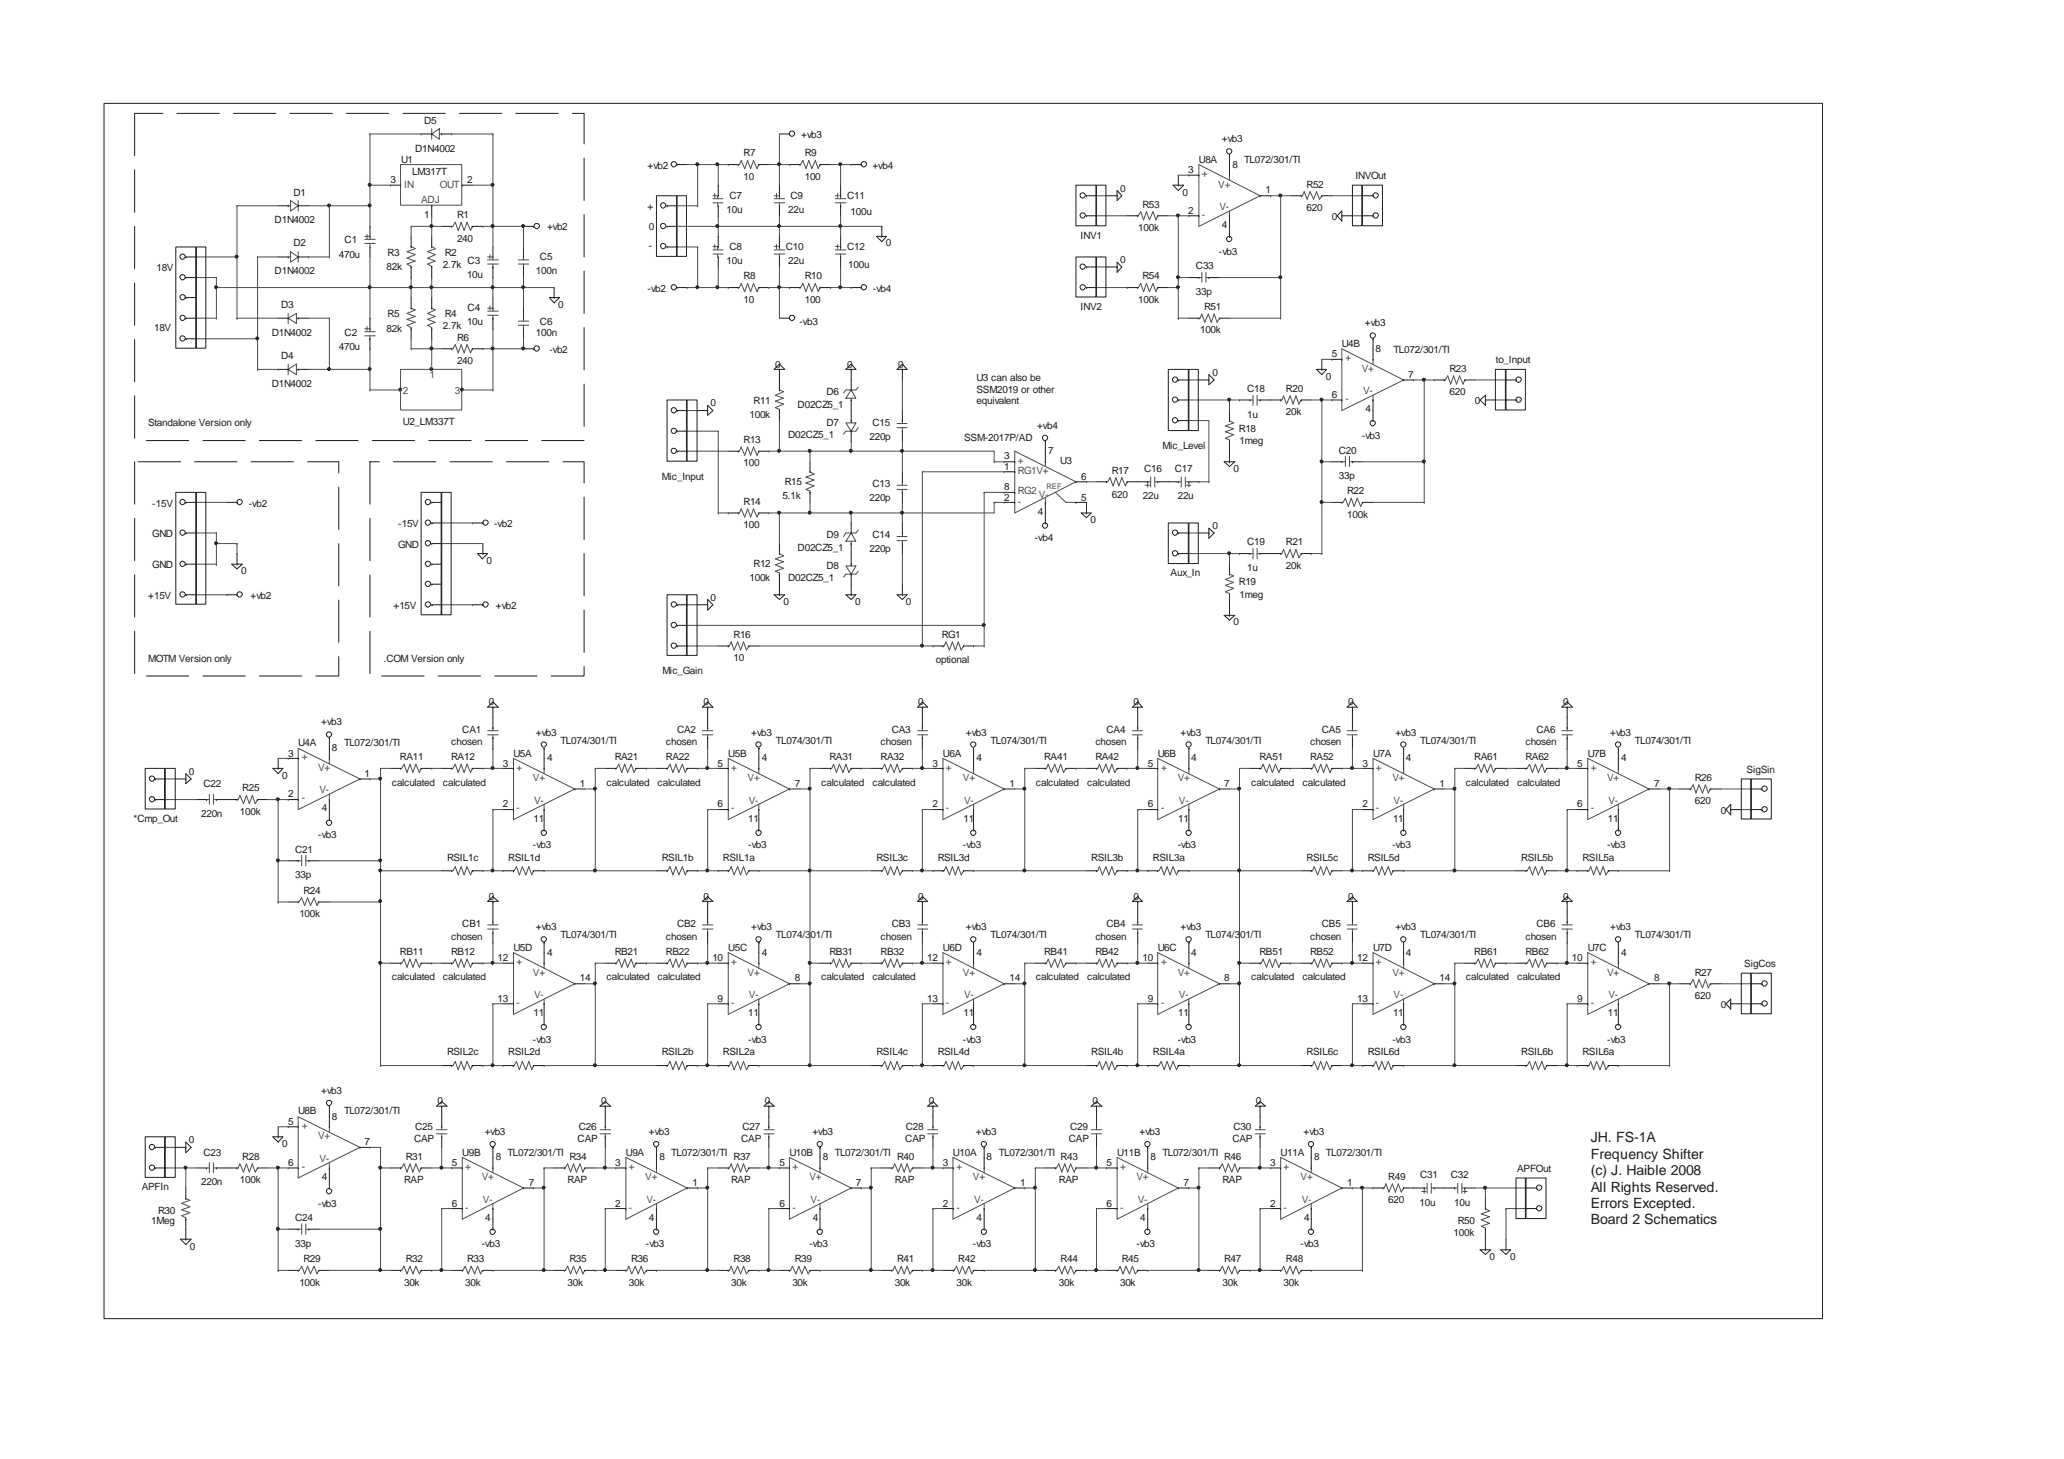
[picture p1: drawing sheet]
<svg xmlns="http://www.w3.org/2000/svg" width="297mm" height="210mm" viewBox="0 0 297 210" stroke-linecap="round" stroke-linejoin="round" font-family="sans-serif">
<defs><g id="words">
<g font-size="2" fill="#1b1b1b">
<text x="228.9" y="164.3">JH. FS-1A</text>
<text x="228.9" y="166.7">Frequency Shifter</text>
<text x="228.9" y="169.1">(c) J. Haible 2008</text>
<text x="228.9" y="171.4">All Rights Reserved.</text>
<text x="228.9" y="173.8">Errors Excepted.</text>
<text x="228.9" y="176.1">Board 2 Schematics</text>
</g>
<g font-size="1.4" fill="#1b1b1b">
<text x="61" y="17.8">D5</text>
<text x="57.7" y="23.4">U1</text>
<text x="59.8" y="21.8">D1N4002</text>
<text x="107" y="22.5">R7</text>
<text x="115.3" y="19.9">+vb3</text>
<text x="115.8" y="22.5">R9</text>
<text x="172.5" y="23.4">U8A</text>
<text x="175.8" y="20.5">+vb3</text>
<text x="179.1" y="23.4">TL072/301/TI</text>
<text x="42.2" y="28.2">D1</text>
<text x="56.2" y="26.4">3</text>
<text x="59.3" y="25.2">LM317T</text>
<text x="67.2" y="26.4">2</text>
<text x="93.2" y="24.3">+vb2</text>
<text x="105" y="28.6">C7</text>
<text x="107" y="25.9">10</text>
<text x="113.8" y="28.6">C9</text>
<text x="115.8" y="25.9">100</text>
<text x="121.9" y="28.6">C11</text>
<text x="125.5" y="24.3">+vb4</text>
<text x="161.2" y="27.6">0</text>
<text x="164.4" y="29.9">R53</text>
<text x="170.2" y="28.2">0</text>
<text x="171" y="24.9">3</text>
<text x="177.4" y="24.2">8</text>
<text x="182.1" y="27.8">1</text>
<text x="188" y="27">R52</text>
<text x="195.1" y="25.8">INVOut</text>
<text x="39.5" y="32.1">D1N4002</text>
<text x="42.2" y="35.4">D2</text>
<text x="49.6" y="35">C1</text>
<text x="61" y="31.4">1</text>
<text x="65.8" y="34.8">240</text>
<text x="65.8" y="31.4">R1</text>
<text x="78.7" y="33.2">+vb2</text>
<text x="93.2" y="30.2">+</text>
<text x="93.4" y="33.2">0</text>
<text x="93.4" y="35.8">-</text>
<text x="104.5" y="30.6">10u</text>
<text x="105" y="36">C8</text>
<text x="113.1" y="36">C10</text>
<text x="113.4" y="30.6">22u</text>
<text x="121.9" y="36">C12</text>
<text x="122.4" y="31">100u</text>
<text x="127.5" y="35.4">0</text>
<text x="155.5" y="34.3">INV1</text>
<text x="163.8" y="33.2">100k</text>
<text x="171" y="30.8">2</text>
<text x="175.8" y="32.8">4</text>
<text x="188" y="30.4">620</text>
<text x="191.7" y="31.6">0</text>
<text x="22.5" y="39">18V</text>
<text x="39.5" y="39.4">D1N4002</text>
<text x="48.8" y="37.1">470u</text>
<text x="55.6" y="38.8">82k</text>
<text x="55.8" y="36.8">R3</text>
<text x="63.7" y="38.6">2.7k</text>
<text x="64" y="36.8">R2</text>
<text x="67.2" y="40">10u</text>
<text x="67.3" y="38">C3</text>
<text x="77.1" y="39.4">100n</text>
<text x="77.7" y="37.4">C5</text>
<text x="93.2" y="42">-vb2</text>
<text x="104.5" y="38">10u</text>
<text x="107" y="40.2">R8</text>
<text x="113.4" y="38">22u</text>
<text x="115.8" y="40.2">R10</text>
<text x="122.1" y="38.6">100u</text>
<text x="125.6" y="42">-vb4</text>
<text x="161.2" y="37.8">0</text>
<text x="164.4" y="40.2">R54</text>
<text x="172.1" y="38.7">C33</text>
<text x="175.4" y="36.6">-vb3</text>
<text x="22.2" y="47.6">18V</text>
<text x="40.5" y="44.3">D3</text>
<text x="55.6" y="47.7">82k</text>
<text x="55.8" y="45.6">R5</text>
<text x="63.7" y="47.4">2.7k</text>
<text x="64" y="45.6">R4</text>
<text x="67.2" y="46.8">10u</text>
<text x="67.3" y="44.8">C4</text>
<text x="77.7" y="46.8">C6</text>
<text x="80.3" y="44.3">0</text>
<text x="107" y="43.6">10</text>
<text x="115" y="46.7">-vb3</text>
<text x="115.8" y="43.6">100</text>
<text x="155.5" y="44.6">INV2</text>
<text x="163.8" y="43.6">100k</text>
<text x="172.1" y="42.4">33p</text>
<text x="172.7" y="48">100k</text>
<text x="173.3" y="44.6">R51</text>
<text x="196.4" y="47">+vb3</text>
<text x="39.1" y="48.3">D1N4002</text>
<text x="40.5" y="51.7">D4</text>
<text x="48.8" y="50.3">470u</text>
<text x="49.6" y="48.3">C2</text>
<text x="65.8" y="52.4">240</text>
<text x="65.8" y="49">R6</text>
<text x="77.1" y="48.3">100n</text>
<text x="79.1" y="50.8">-vb2</text>
<text x="111.6" y="52.9">0</text>
<text x="121.9" y="52.9">0</text>
<text x="129.3" y="52.9">0</text>
<text x="191.7" y="51.4">5</text>
<text x="193.1" y="49.9">U4B</text>
<text x="197.9" y="50.7">8</text>
<text x="200.6" y="50.8">TL072/301/TI</text>
<text x="208.6" y="53.5">R23</text>
<text x="215.3" y="52.3">to_Input</text>
<text x="39.1" y="55.7">D1N4002</text>
<text x="102.3" y="58.5">0</text>
<text x="108.4" y="58.1">R11</text>
<text x="114.8" y="58.6">D02CZ5_1</text>
<text x="118.9" y="56.9">D6</text>
<text x="140.5" y="54.8">U3 can also be</text>
<text x="140.5" y="56.5">SSM2019 or other</text>
<text x="140.5" y="58.1">equivalent</text>
<text x="174.5" y="54.1">0</text>
<text x="179.5" y="56.4">C18</text>
<text x="185.1" y="56.4">R20</text>
<text x="185.1" y="59.7">20k</text>
<text x="190.8" y="54.7">0</text>
<text x="191.7" y="57.3">6</text>
<text x="196.5" y="59.3">4</text>
<text x="202.7" y="54.3">7</text>
<text x="208.6" y="56.9">620</text>
<text x="212.2" y="58.1">0</text>
<text x="21.3" y="61.4">Standalone Version only</text>
<text x="58" y="61.1">U2_LM337T</text>
<text x="107" y="63.7">R13</text>
<text x="107.9" y="60.1">100k</text>
<text x="113.4" y="63">D02CZ5_1</text>
<text x="118.9" y="61.3">D7</text>
<text x="125.1" y="63.3">220p</text>
<text x="125.5" y="61.3">C15</text>
<text x="138.8" y="63.5">SSM-2017P/AD</text>
<text x="149.3" y="61.7">+vb4</text>
<text x="150.9" y="65.3">7</text>
<text x="167.3" y="64.7">Mic_Level</text>
<text x="178.3" y="62.1">R18</text>
<text x="178.4" y="63.9">1meg</text>
<text x="179.5" y="60.1">1u</text>
<text x="192.7" y="65.2">C20</text>
<text x="196" y="63.1">-vb3</text>
<text x="95.2" y="69.1">Mic_Input</text>
<text x="107" y="67.1">100</text>
<text x="112.6" y="71.9">5.1k</text>
<text x="112.9" y="69.8">R15</text>
<text x="125.5" y="70.1">C13</text>
<text x="144.5" y="66.1">3</text>
<text x="144.5" y="67.6">1</text>
<text x="144.5" y="70.5">8</text>
<text x="152.6" y="66.7">U3</text>
<text x="155.6" y="69.1">6</text>
<text x="160" y="68.2">R17</text>
<text x="160" y="71.6">620</text>
<text x="164.5" y="71.9">22u</text>
<text x="164.7" y="67.9">C16</text>
<text x="169.1" y="67.9">C17</text>
<text x="169.5" y="71.9">22u</text>
<text x="177.5" y="67.9">0</text>
<text x="192.7" y="68.9">33p</text>
<text x="193.9" y="71.1">R22</text>
<text x="21.9" y="72.9">-15V</text>
<text x="21.9" y="77.3">GND</text>
<text x="35.8" y="72.9">-vb2</text>
<text x="57.3" y="75.8">-15V</text>
<text x="71.1" y="75.8">-vb2</text>
<text x="107" y="76">100</text>
<text x="107" y="72.6">R14</text>
<text x="118.9" y="77.4">D9</text>
<text x="125.1" y="72.1">220p</text>
<text x="125.5" y="77.4">C14</text>
<text x="144.5" y="72">2</text>
<text x="148.9" y="77.9">-vb4</text>
<text x="149.3" y="74.1">4</text>
<text x="155.6" y="72">5</text>
<text x="157" y="75.2">0</text>
<text x="174.5" y="76.1">0</text>
<text x="193.9" y="74.5">100k</text>
<text x="21.9" y="81.8">GND</text>
<text x="34.7" y="82.6">0</text>
<text x="57.3" y="78.8">GND</text>
<text x="70" y="81.2">0</text>
<text x="107.9" y="83.6">100k</text>
<text x="108.4" y="81.6">R12</text>
<text x="113.4" y="83.6">D02CZ5_1</text>
<text x="114.8" y="79.2">D02CZ5_1</text>
<text x="118.9" y="81.8">D8</text>
<text x="125.1" y="79.5">220p</text>
<text x="168.5" y="82.9">Aux_In</text>
<text x="179.5" y="82.2">1u</text>
<text x="179.5" y="78.5">C19</text>
<text x="185.1" y="81.8">20k</text>
<text x="185.1" y="78.5">R21</text>
<text x="21.3" y="86.2">+15V</text>
<text x="36.1" y="86.2">+vb2</text>
<text x="56.6" y="87.6">+15V</text>
<text x="71.4" y="87.6">+vb2</text>
<text x="102.3" y="86.4">0</text>
<text x="112.8" y="87">0</text>
<text x="123.1" y="87">0</text>
<text x="130.4" y="87">0</text>
<text x="177.5" y="90">0</text>
<text x="178.3" y="84.2">R19</text>
<text x="178.4" y="86">1meg</text>
<text x="21.3" y="95.2">MOTM Version only</text>
<text x="55.2" y="95.2">.COM Version only</text>
<text x="105.6" y="95.1">10</text>
<text x="105.6" y="91.7">R16</text>
<text x="134.7" y="95.4">optional</text>
<text x="135.5" y="91.7">RG1</text>
<text x="70.3" y="101.5">0</text>
<text x="95.3" y="97">Mic_Gain</text>
<text x="101.2" y="101.5">0</text>
<text x="132.2" y="101.5">0</text>
<text x="163.1" y="101.5">0</text>
<text x="194" y="101.5">0</text>
<text x="224.9" y="101.5">0</text>
<text x="42.9" y="107.3">U4A</text>
<text x="46.2" y="104.4">+vb3</text>
<text x="49.5" y="107.3">TL072/301/TI</text>
<text x="64.9" y="107.2">chosen</text>
<text x="66.5" y="105.5">CA1</text>
<text x="77.1" y="105.9">+vb3</text>
<text x="80.7" y="107.1">TL074/301/TI</text>
<text x="95.8" y="107.2">chosen</text>
<text x="97.4" y="105.5">CA2</text>
<text x="108.1" y="105.9">+vb3</text>
<text x="111.7" y="107.1">TL074/301/TI</text>
<text x="126.7" y="107.2">chosen</text>
<text x="128.3" y="105.5">CA3</text>
<text x="139" y="105.9">+vb3</text>
<text x="142.6" y="107.1">TL074/301/TI</text>
<text x="157.6" y="107.2">chosen</text>
<text x="159.2" y="105.5">CA4</text>
<text x="169.9" y="105.9">+vb3</text>
<text x="173.5" y="107.1">TL074/301/TI</text>
<text x="188.5" y="107.2">chosen</text>
<text x="190.2" y="105.5">CA5</text>
<text x="200.8" y="105.9">+vb3</text>
<text x="204.4" y="107.1">TL074/301/TI</text>
<text x="219.5" y="107.2">chosen</text>
<text x="221.1" y="105.5">CA6</text>
<text x="231.7" y="105.9">+vb3</text>
<text x="235.3" y="107.1">TL074/301/TI</text>
<text x="27.2" y="111.5">0</text>
<text x="29.3" y="113.3">C22</text>
<text x="34.9" y="113.8">R25</text>
<text x="40.6" y="112.1">0</text>
<text x="41.5" y="108.9">3</text>
<text x="47.7" y="108.1">8</text>
<text x="52.5" y="111.7">1</text>
<text x="56.4" y="113.1">calculated</text>
<text x="57.6" y="109.4">RA11</text>
<text x="63.7" y="113.1">calculated</text>
<text x="64.9" y="109.4">RA12</text>
<text x="72.4" y="110.3">3</text>
<text x="73.9" y="108.9">U5A</text>
<text x="78.7" y="109.5">4</text>
<text x="83.5" y="113.3">1</text>
<text x="87.3" y="113.1">calculated</text>
<text x="88.5" y="109.4">RA21</text>
<text x="94.6" y="113.1">calculated</text>
<text x="95.8" y="109.4">RA22</text>
<text x="103.3" y="110.3">5</text>
<text x="104.8" y="108.9">U5B</text>
<text x="109.6" y="109.5">4</text>
<text x="114.4" y="113.3">7</text>
<text x="118.2" y="113.1">calculated</text>
<text x="119.4" y="109.4">RA31</text>
<text x="125.5" y="113.1">calculated</text>
<text x="126.7" y="109.4">RA32</text>
<text x="134.2" y="110.3">3</text>
<text x="135.7" y="108.9">U6A</text>
<text x="140.5" y="109.5">4</text>
<text x="145.3" y="113.3">1</text>
<text x="149.1" y="113.1">calculated</text>
<text x="150.3" y="109.4">RA41</text>
<text x="156.5" y="113.1">calculated</text>
<text x="157.6" y="109.4">RA42</text>
<text x="165.2" y="110.3">5</text>
<text x="166.6" y="108.9">U6B</text>
<text x="171.4" y="109.5">4</text>
<text x="176.2" y="113.3">7</text>
<text x="180.1" y="113.1">calculated</text>
<text x="181.3" y="109.4">RA51</text>
<text x="187.4" y="113.1">calculated</text>
<text x="188.5" y="109.4">RA52</text>
<text x="196.1" y="110.3">3</text>
<text x="197.6" y="108.9">U7A</text>
<text x="202.3" y="109.5">4</text>
<text x="207.2" y="113.3">1</text>
<text x="211" y="113.1">calculated</text>
<text x="212.2" y="109.4">RA61</text>
<text x="218.3" y="113.1">calculated</text>
<text x="219.5" y="109.4">RA62</text>
<text x="227" y="110.3">5</text>
<text x="228.5" y="108.9">U7B</text>
<text x="233.3" y="109.5">4</text>
<text x="238.1" y="113.3">7</text>
<text x="243.9" y="112.3">R26</text>
<text x="251.4" y="111.1">SigSin</text>
<text x="19.2" y="118.3">*Cmp_Out</text>
<text x="28.9" y="117.5">220n</text>
<text x="34.5" y="117.2">100k</text>
<text x="41.5" y="114.7">2</text>
<text x="46.3" y="116.7">4</text>
<text x="72.4" y="116.1">2</text>
<text x="76.8" y="118.3">11</text>
<text x="103.3" y="116.1">6</text>
<text x="107.7" y="118.3">11</text>
<text x="134.2" y="116.1">2</text>
<text x="138.7" y="118.3">11</text>
<text x="165.2" y="116.1">6</text>
<text x="169.6" y="118.3">11</text>
<text x="196.1" y="116.1">2</text>
<text x="200.5" y="118.3">11</text>
<text x="227" y="116.1">6</text>
<text x="231.4" y="118.3">11</text>
<text x="243.9" y="115.7">620</text>
<text x="247.6" y="117.1">0</text>
<text x="42.5" y="122.7">C21</text>
<text x="45.8" y="120.6">-vb3</text>
<text x="64.3" y="123.8">RSIL1c</text>
<text x="73.1" y="123.8">RSIL1d</text>
<text x="76.7" y="122.1">-vb3</text>
<text x="95.2" y="123.8">RSIL1b</text>
<text x="104" y="123.8">RSIL1a</text>
<text x="107.7" y="122.1">-vb3</text>
<text x="126.1" y="123.8">RSIL3c</text>
<text x="134.9" y="123.8">RSIL3d</text>
<text x="138.6" y="122.1">-vb3</text>
<text x="157" y="123.8">RSIL3b</text>
<text x="165.9" y="123.8">RSIL3a</text>
<text x="169.5" y="122.1">-vb3</text>
<text x="188" y="123.8">RSIL5c</text>
<text x="196.8" y="123.8">RSIL5d</text>
<text x="200.4" y="122.1">-vb3</text>
<text x="218.9" y="123.8">RSIL5b</text>
<text x="227.7" y="123.8">RSIL5a</text>
<text x="231.3" y="122.1">-vb3</text>
<text x="42.5" y="126.3">33p</text>
<text x="43.1" y="132">100k</text>
<text x="43.7" y="128.6">R24</text>
<text x="70.3" y="129.4">0</text>
<text x="101.2" y="129.4">0</text>
<text x="132.2" y="129.4">0</text>
<text x="163.1" y="129.4">0</text>
<text x="194" y="129.4">0</text>
<text x="224.9" y="129.4">0</text>
<text x="57.6" y="137.4">RB11</text>
<text x="64.9" y="137.4">RB12</text>
<text x="64.9" y="135.2">chosen</text>
<text x="66.5" y="133.4">CB1</text>
<text x="73.9" y="136.8">U5D</text>
<text x="77.1" y="133.8">+vb3</text>
<text x="78.7" y="137.6">4</text>
<text x="80.7" y="135">TL074/301/TI</text>
<text x="88.5" y="137.4">RB21</text>
<text x="95.8" y="137.4">RB22</text>
<text x="95.8" y="135.2">chosen</text>
<text x="97.4" y="133.4">CB2</text>
<text x="104.8" y="136.8">U5C</text>
<text x="108.1" y="133.8">+vb3</text>
<text x="109.6" y="137.6">4</text>
<text x="111.7" y="135">TL074/301/TI</text>
<text x="119.4" y="137.4">RB31</text>
<text x="126.7" y="137.4">RB32</text>
<text x="126.7" y="135.2">chosen</text>
<text x="128.3" y="133.4">CB3</text>
<text x="135.7" y="136.8">U6D</text>
<text x="139" y="133.8">+vb3</text>
<text x="140.5" y="137.6">4</text>
<text x="142.6" y="135">TL074/301/TI</text>
<text x="150.3" y="137.4">RB41</text>
<text x="157.6" y="137.4">RB42</text>
<text x="157.6" y="135.2">chosen</text>
<text x="159.2" y="133.4">CB4</text>
<text x="166.6" y="136.8">U6C</text>
<text x="169.9" y="133.8">+vb3</text>
<text x="171.4" y="137.6">4</text>
<text x="173.5" y="135">TL074/301/TI</text>
<text x="181.3" y="137.4">RB51</text>
<text x="188.5" y="137.4">RB52</text>
<text x="188.5" y="135.2">chosen</text>
<text x="190.2" y="133.4">CB5</text>
<text x="197.6" y="136.8">U7D</text>
<text x="200.8" y="133.8">+vb3</text>
<text x="202.3" y="137.6">4</text>
<text x="204.4" y="135">TL074/301/TI</text>
<text x="212.2" y="137.4">RB61</text>
<text x="219.5" y="135.2">chosen</text>
<text x="219.5" y="137.4">RB62</text>
<text x="221.1" y="133.4">CB6</text>
<text x="228.5" y="136.8">U7C</text>
<text x="231.7" y="133.8">+vb3</text>
<text x="233.3" y="137.6">4</text>
<text x="235.3" y="135">TL074/301/TI</text>
<text x="56.4" y="141">calculated</text>
<text x="63.7" y="141">calculated</text>
<text x="71.6" y="138.2">12</text>
<text x="83.5" y="141.2">14</text>
<text x="87.3" y="141">calculated</text>
<text x="94.6" y="141">calculated</text>
<text x="102.5" y="138.2">10</text>
<text x="114.4" y="141.2">8</text>
<text x="118.2" y="141">calculated</text>
<text x="125.5" y="141">calculated</text>
<text x="133.4" y="138.2">12</text>
<text x="145.3" y="141.2">14</text>
<text x="149.1" y="141">calculated</text>
<text x="156.5" y="141">calculated</text>
<text x="164.4" y="138.2">10</text>
<text x="176.2" y="141.2">8</text>
<text x="180.1" y="141">calculated</text>
<text x="187.4" y="141">calculated</text>
<text x="195.3" y="138.2">12</text>
<text x="207.2" y="141.2">14</text>
<text x="211" y="141">calculated</text>
<text x="218.3" y="141">calculated</text>
<text x="226.2" y="138.2">10</text>
<text x="238.1" y="141.2">8</text>
<text x="243.9" y="143.7">620</text>
<text x="243.9" y="140.3">R27</text>
<text x="251" y="139.2">SigCos</text>
<text x="71.6" y="144.2">13</text>
<text x="76.8" y="146.2">11</text>
<text x="103.3" y="144.2">9</text>
<text x="107.7" y="146.2">11</text>
<text x="133.4" y="144.2">13</text>
<text x="138.7" y="146.2">11</text>
<text x="165.2" y="144.2">9</text>
<text x="169.6" y="146.2">11</text>
<text x="195.3" y="144.2">13</text>
<text x="200.5" y="146.2">11</text>
<text x="227" y="144.2">9</text>
<text x="231.4" y="146.2">11</text>
<text x="247.6" y="145">0</text>
<text x="64.3" y="151.8">RSIL2c</text>
<text x="73.1" y="151.8">RSIL2d</text>
<text x="76.7" y="150">-vb3</text>
<text x="95.2" y="151.8">RSIL2b</text>
<text x="104" y="151.8">RSIL2a</text>
<text x="107.7" y="150">-vb3</text>
<text x="126.1" y="151.8">RSIL4c</text>
<text x="134.9" y="151.8">RSIL4d</text>
<text x="138.6" y="150">-vb3</text>
<text x="157" y="151.8">RSIL4b</text>
<text x="165.9" y="151.8">RSIL4a</text>
<text x="169.5" y="150">-vb3</text>
<text x="188" y="151.8">RSIL6c</text>
<text x="196.8" y="151.8">RSIL6d</text>
<text x="200.4" y="150">-vb3</text>
<text x="218.9" y="151.8">RSIL6b</text>
<text x="227.7" y="151.8">RSIL6a</text>
<text x="231.3" y="150">-vb3</text>
<text x="41.5" y="161.9">5</text>
<text x="42.9" y="160.3">U8B</text>
<text x="46.2" y="157.4">+vb3</text>
<text x="47.7" y="161.1">8</text>
<text x="49.5" y="160.3">TL072/301/TI</text>
<text x="63" y="158.9">0</text>
<text x="86.5" y="158.9">0</text>
<text x="110.1" y="158.9">0</text>
<text x="133.7" y="158.9">0</text>
<text x="157.2" y="158.9">0</text>
<text x="180.7" y="158.9">0</text>
<text x="27.2" y="164.5">0</text>
<text x="29.3" y="166.3">C23</text>
<text x="34.9" y="166.8">R28</text>
<text x="40.6" y="165.1">0</text>
<text x="41.5" y="167.7">6</text>
<text x="52.5" y="164.7">7</text>
<text x="58.4" y="166.8">R31</text>
<text x="59.6" y="164.3">CAP</text>
<text x="59.8" y="162.5">C25</text>
<text x="65" y="167.7">5</text>
<text x="66.5" y="166.3">U9B</text>
<text x="69.8" y="163.3">+vb3</text>
<text x="71.4" y="166.9">8</text>
<text x="73.1" y="166.3">TL072/301/TI</text>
<text x="81.9" y="166.8">R34</text>
<text x="83.1" y="164.3">CAP</text>
<text x="83.3" y="162.5">C26</text>
<text x="88.5" y="167.7">3</text>
<text x="90.1" y="166.3">U9A</text>
<text x="93.4" y="163.3">+vb3</text>
<text x="94.9" y="166.9">8</text>
<text x="96.6" y="166.3">TL072/301/TI</text>
<text x="105.6" y="166.8">R37</text>
<text x="106.7" y="164.3">CAP</text>
<text x="106.8" y="162.5">C27</text>
<text x="112.2" y="167.7">5</text>
<text x="113.6" y="166.3">U10B</text>
<text x="116.9" y="163.3">+vb3</text>
<text x="118.4" y="166.9">8</text>
<text x="120.1" y="166.3">TL072/301/TI</text>
<text x="129.1" y="166.8">R40</text>
<text x="130.3" y="164.3">CAP</text>
<text x="130.4" y="162.5">C28</text>
<text x="135.7" y="167.7">3</text>
<text x="137.1" y="166.3">U10A</text>
<text x="140.4" y="163.3">+vb3</text>
<text x="142" y="166.9">8</text>
<text x="143.8" y="166.3">TL072/301/TI</text>
<text x="152.6" y="166.8">R43</text>
<text x="153.8" y="164.3">CAP</text>
<text x="154" y="162.5">C29</text>
<text x="159.2" y="167.7">5</text>
<text x="160.8" y="166.3">U11B</text>
<text x="164" y="163.3">+vb3</text>
<text x="165.6" y="166.9">8</text>
<text x="167.3" y="166.3">TL072/301/TI</text>
<text x="176.2" y="166.8">R46</text>
<text x="177.4" y="164.3">CAP</text>
<text x="177.5" y="162.5">C30</text>
<text x="182.8" y="167.7">3</text>
<text x="184.3" y="166.3">U11A</text>
<text x="187.6" y="163.3">+vb3</text>
<text x="189.1" y="166.9">8</text>
<text x="190.8" y="166.3">TL072/301/TI</text>
<text x="20.4" y="171.3">APFIn</text>
<text x="28.9" y="170.5">220n</text>
<text x="34.5" y="170.2">100k</text>
<text x="45.8" y="173.6">-vb3</text>
<text x="46.3" y="169.7">4</text>
<text x="58.2" y="170.2">RAP</text>
<text x="65" y="173.6">6</text>
<text x="76.1" y="170.7">7</text>
<text x="81.7" y="170.2">RAP</text>
<text x="88.5" y="173.6">2</text>
<text x="99.6" y="170.7">1</text>
<text x="105.2" y="170.2">RAP</text>
<text x="112.2" y="173.6">6</text>
<text x="123.2" y="170.7">7</text>
<text x="128.8" y="170.2">RAP</text>
<text x="135.7" y="173.6">2</text>
<text x="146.8" y="170.7">1</text>
<text x="152.4" y="170.2">RAP</text>
<text x="159.2" y="173.6">6</text>
<text x="170.3" y="170.7">7</text>
<text x="175.9" y="170.2">RAP</text>
<text x="182.8" y="173.6">2</text>
<text x="193.9" y="170.7">1</text>
<text x="199.8" y="173.1">620</text>
<text x="199.8" y="169.7">R49</text>
<text x="204.3" y="173.5">10u</text>
<text x="204.4" y="169.5">C31</text>
<text x="208.8" y="169.5">C32</text>
<text x="209.3" y="173.5">10u</text>
<text x="218.3" y="168.6">APFOut</text>
<text x="21.7" y="176.1">1Meg</text>
<text x="22.8" y="174.6">R30</text>
<text x="27.3" y="179.8">0</text>
<text x="42.5" y="179.4">33p</text>
<text x="42.5" y="175.7">C24</text>
<text x="69.3" y="179.5">-vb3</text>
<text x="69.8" y="175.7">4</text>
<text x="93" y="179.5">-vb3</text>
<text x="93.4" y="175.7">4</text>
<text x="116.5" y="179.5">-vb3</text>
<text x="117" y="175.7">4</text>
<text x="140" y="179.5">-vb3</text>
<text x="140.5" y="175.7">4</text>
<text x="163.6" y="179.5">-vb3</text>
<text x="164.1" y="175.7">4</text>
<text x="187.2" y="179.5">-vb3</text>
<text x="187.7" y="175.7">4</text>
<text x="209.2" y="177.9">100k</text>
<text x="209.8" y="176.1">R50</text>
<text x="43.1" y="185">100k</text>
<text x="43.7" y="181.6">R29</text>
<text x="58.2" y="185">30k</text>
<text x="58.4" y="181.6">R32</text>
<text x="67" y="185">30k</text>
<text x="67.2" y="181.6">R33</text>
<text x="81.7" y="185">30k</text>
<text x="81.9" y="181.6">R35</text>
<text x="90.5" y="185">30k</text>
<text x="90.8" y="181.6">R36</text>
<text x="105.2" y="185">30k</text>
<text x="105.6" y="181.6">R38</text>
<text x="114" y="185">30k</text>
<text x="114.4" y="181.6">R39</text>
<text x="128.8" y="185">30k</text>
<text x="129.1" y="181.6">R41</text>
<text x="137.7" y="185">30k</text>
<text x="137.9" y="181.6">R42</text>
<text x="152.4" y="185">30k</text>
<text x="152.6" y="181.6">R44</text>
<text x="161.2" y="185">30k</text>
<text x="161.4" y="181.6">R45</text>
<text x="175.9" y="185">30k</text>
<text x="176.2" y="181.6">R47</text>
<text x="184.7" y="185">30k</text>
<text x="185.1" y="181.6">R48</text>
<text x="214.4" y="181.2">0</text>
<text x="217.3" y="181.2">0</text>
</g>
<g font-size="1.4" fill="#4b4b4b">
<text x="58.2" y="27">IN</text>
<text x="60.6" y="29.3">ADJ</text>
<text x="63.3" y="27">OUT</text>
<text x="173" y="25.5">+</text>
<text x="175.3" y="27">V+</text>
<text x="173" y="31.4">-</text>
<text x="175.5" y="30.2">V-</text>
<text x="193.6" y="52">+</text>
<text x="196" y="53.5">V+</text>
<text x="58" y="56.6">2</text>
<text x="61.8" y="54.4">1</text>
<text x="65.4" y="56.6">3</text>
<text x="193.6" y="57.9">-</text>
<text x="196.2" y="56.7">V-</text>
<text x="146.5" y="66.7">+</text>
<text x="146.5" y="68.2">RG1V+</text>
<text x="146.5" y="71.1">RG2</text>
<text x="149.5" y="71.6">V-</text>
<text x="146.5" y="72.6">-</text>
<text x="43.4" y="109.4">+</text>
<text x="45.8" y="110.9">V+</text>
<text x="74.3" y="110.9">+</text>
<text x="76.7" y="112.3">V+</text>
<text x="105.2" y="110.9">+</text>
<text x="107.6" y="112.3">V+</text>
<text x="136.1" y="110.9">+</text>
<text x="138.6" y="112.3">V+</text>
<text x="167.1" y="110.9">+</text>
<text x="169.5" y="112.3">V+</text>
<text x="198" y="110.9">+</text>
<text x="200.4" y="112.3">V+</text>
<text x="228.9" y="110.9">+</text>
<text x="231.3" y="112.3">V+</text>
<text x="43.4" y="115.3">-</text>
<text x="46" y="114.1">V-</text>
<text x="74.3" y="116.7">-</text>
<text x="76.9" y="115.6">V-</text>
<text x="105.2" y="116.7">-</text>
<text x="107.8" y="115.6">V-</text>
<text x="136.1" y="116.7">-</text>
<text x="138.8" y="115.6">V-</text>
<text x="167.1" y="116.7">-</text>
<text x="169.7" y="115.6">V-</text>
<text x="198" y="116.7">-</text>
<text x="200.6" y="115.6">V-</text>
<text x="228.9" y="116.7">-</text>
<text x="231.5" y="115.6">V-</text>
<text x="74.3" y="138.8">+</text>
<text x="76.7" y="140.3">V+</text>
<text x="76.9" y="143.6">V-</text>
<text x="105.2" y="138.8">+</text>
<text x="107.6" y="140.3">V+</text>
<text x="107.8" y="143.6">V-</text>
<text x="136.1" y="138.8">+</text>
<text x="138.6" y="140.3">V+</text>
<text x="138.8" y="143.6">V-</text>
<text x="167.1" y="138.8">+</text>
<text x="169.5" y="140.3">V+</text>
<text x="169.7" y="143.6">V-</text>
<text x="198" y="138.8">+</text>
<text x="200.4" y="140.3">V+</text>
<text x="200.6" y="143.6">V-</text>
<text x="228.9" y="138.8">+</text>
<text x="231.3" y="140.3">V+</text>
<text x="231.5" y="143.6">V-</text>
<text x="74.3" y="144.8">-</text>
<text x="105.2" y="144.8">-</text>
<text x="136.1" y="144.8">-</text>
<text x="167.1" y="144.8">-</text>
<text x="198" y="144.8">-</text>
<text x="228.9" y="144.8">-</text>
<text x="43.4" y="162.4">+</text>
<text x="45.8" y="163.9">V+</text>
<text x="46" y="167.1">V-</text>
<text x="43.4" y="168.3">-</text>
<text x="67" y="168.3">+</text>
<text x="69.3" y="169.7">V+</text>
<text x="69.5" y="173">V-</text>
<text x="90.5" y="168.3">+</text>
<text x="92.9" y="169.7">V+</text>
<text x="93" y="173">V-</text>
<text x="114" y="168.3">+</text>
<text x="116.5" y="169.7">V+</text>
<text x="116.7" y="173">V-</text>
<text x="137.7" y="168.3">+</text>
<text x="140" y="169.7">V+</text>
<text x="140.2" y="173">V-</text>
<text x="161.2" y="168.3">+</text>
<text x="163.6" y="169.7">V+</text>
<text x="163.7" y="173">V-</text>
<text x="184.7" y="168.3">+</text>
<text x="187.2" y="169.7">V+</text>
<text x="187.4" y="173">V-</text>
<text x="67" y="174.2">-</text>
<text x="90.5" y="174.2">-</text>
<text x="114" y="174.2">-</text>
<text x="137.7" y="174.2">-</text>
<text x="161.2" y="174.2">-</text>
<text x="184.7" y="174.2">-</text>
</g>
<text font-size="1.1" fill="#4b4b4b" x="150.6" y="70.4">REF</text>
</g></defs>
<g fill="none" stroke="#1b1b1b" stroke-width=".14">
<path d="M15 14.9h247.3v174.8h-247.3zM60.6 19.3h1.5M62.1 19.3h.1M63.6 19.3h.1M63.6 19.3h1.4M40 37h1.5M40 29.6h1.5M41.5 37h.1M41.5 29.6h.1M42.9 37h.1M42.9 29.6h.1M42.9 37h1.5"/>
<path d="M42.9 29.6h1.5M53.2 34h.1M53.2 35.5h.1M53.2 32.6v1.4M53.2 35.5v1.5M56.2 26.6h1.4M57.6 26.6h.1M59.2 35.5h.1M59.2 38.4h.1M59.2 34v1.5M59.2 38.4v1.5M62.1 29.6h.1"/>
<path d="M62.1 35.5h.1M62.1 38.4h.1M62.1 29.6v1.4M62.1 34v1.5M62.1 38.4v1.5M63.6 32.6h1.4M65 32.6h.1M66.5 26.6h.1M66.5 26.6h1.5M68 32.6h.1M68 32.6h1.5M40 53.1h1.5"/>
<path d="M40 45.8h1.5M41.5 53.1h.1M41.5 45.8h.1M42.9 53.1h.1M42.9 45.8h.1M42.9 53.1h1.5M42.9 45.8h1.5M53.2 47.3h.1M53.2 48.7h.1M53.2 45.8v1.5M53.2 48.7v1.5M59.2 44.3h.1"/>
<path d="M59.2 47.3h.1M59.2 42.8v1.5M59.2 47.3v1.4M62.1 44.3h.1M62.1 47.3h.1M62.1 42.8v1.5M62.1 47.3v1.4M63.6 50.2h1.4M65 50.2h.1M68 50.2h.1M68 50.2h1.5"/>
</g>
<g fill="none" stroke="#4b4b4b" stroke-width=".14">
<path d="M62.1 19.3l1.1-.8v1.5zM62.1 18.5v1.5M63.2 19.3h.4M41.5 37h.3M41.5 29.6h.3M41.8 36.2l1.1 .8-1.1 .7zM41.8 28.8l1.1 .8-1.1 .8zM42.9 28.8v1.6M42.9 36.2v1.5M52.5 34.4h1.5M52.5 35h1.5M52.5 34h.6"/>
<path d="M52.8 33.8v.5M53.2 34v.4M53.2 35v.4M57.6 23.7h8.8v5.8h-8.8zM59.2 35.4l.6 .4-1.2 .4 1.2 .4-1.2 .5 1.2 .5-1.2 .4 .6 .4M62.1 35.4l.5 .4-1.1 .4 1.1 .4-1.1 .5 1.1 .5-1.1 .4 .6 .4M65 32.6h.2l.3-.6 .4 1.2 .5-1.2 .4 1.2 .4-1.2 .5 1.2 .3-.6M41.5 53.1l1.2-.7v1.5zM41.5 45.8l1.2-.7v1.4zM41.5 45.1v1.4M41.5 52.4v1.5M42.7 53.1h.2"/>
<path d="M42.7 45.8h.2M52.5 47.7h1.5M52.5 48.3h1.5M52.5 47.3h.6M52.8 47v.6M53.2 47.3v.4M53.2 48.3v.4M57.6 53.1h8.8v5.9h-8.8zM59.2 44.3l.6 .3-1.2 .5 1.2 .4-1.2 .4 1.2 .5-1.2 .4 .6 .3v.2M62.1 44.3l.5 .3-1.1 .5 1.1 .4-1.1 .4 1.1 .5-1.1 .4 .6 .3v.2M65 50.2h.2l.3-.6 .4 1.2 .5-1.2 .4 1.2 .4-1.2 .5 1.2 .3-.6"/>
</g>
<path d="M57.4 55.9h.3l.1 .1-.1 .2-.1 .1-.2-.1z" fill-rule="evenodd" fill="#1b1b1b"/>
<path d="M57.4 55.9h.3l.1 .1-.1 .2-.1 .1-.2-.1z" fill="none" stroke="#1b1b1b" stroke-width=".14"/>
<path d="M61.9 52.9h.3l.1 .2-.1 .1-.2 .1-.1-.1z" fill-rule="evenodd" fill="#1b1b1b"/>
<path d="M61.9 52.9h.3l.1 .2-.1 .1-.2 .1-.1-.1z" fill="none" stroke="#1b1b1b" stroke-width=".14"/>
<path d="M66.3 55.9h.3l.1 .1-.1 .2-.2 .1-.1-.1z" fill-rule="evenodd" fill="#1b1b1b"/>
<g fill="none" stroke="#1b1b1b" stroke-width=".14">
<path d="M70.9 37h.1M70.9 38.4h.1M70.9 35.5v1.5M70.9 38.4v1.5M75.3 38.4h.1M75.3 37h.1M75.3 35.5v1.5M75.3 38.4v1.5M103.4 28.2h.1M103.4 29.6h.1M103.4 35.5h.1M103.4 37h.1"/>
<path d="M103.4 26.6v1.6M103.4 29.6v1.4M103.4 34v1.5M103.4 37v1.4M104.8 23.7h1.4M106.2 23.7h.1M109.2 23.7h.1M109.2 23.7h1.4M112.2 28.2h.1M112.2 29.6h.1M112.2 35.5h.1M112.2 37h.1"/>
<path d="M112.2 26.6v1.6M112.2 29.6v1.4M112.2 34v1.5M112.2 37v1.4M113.6 23.7h1.5M115.1 23.7h.1M118 23.7h.1M118 23.7h1.5M121 28.2h.1M121 29.6h.1M121 35.5h.1M121 37h.1"/>
<path d="M121 26.6v1.6M121 29.6v1.4M121 34v1.5M121 37v1.4M162.2 31h1.5M163.7 31h.1M166.6 31h.1M166.6 31h1.5M171.1 39.9h1.4M171.1 25.2h1.4M171.1 31h1.4M172.5 39.9h.1"/>
<path d="M172.5 25.2h.1M172.5 31h.1M174 39.9h.1M174 39.9h1.5M176.9 25.2h.1M176.9 31h.1M176.9 23.7v1.5M176.9 31v1.6M181.3 28.2h.1M181.3 28.2h1.6M185.7 28.2h1.6M187.3 28.2h.1"/>
<path d="M190.2 28.2h.1M190.2 28.2h1.5M66.3 55.9h.3l.1 .1-.1 .2-.2 .1-.1-.1zM70.9 44.3h.1M70.9 45.8h.1M70.9 42.8v1.5M70.9 45.8v1.5M75.3 47.3h.1M75.3 45.8h.1M75.3 44.3v1.5M75.3 47.3v1.4M104.8 41.4h1.4"/>
<path d="M106.2 41.4h.1M109.2 41.4h.1M109.2 41.4h1.4M112.2 56.1h.1M112.2 59.1h.1M112.2 54.7v1.4M112.2 59.1v1.4M113.6 41.4h1.5M115.1 41.4h.1M118 41.4h.1M118 41.4h1.5M122.5 57.5h.1"/>
<path d="M122.5 56.1h.1M122.5 54.7v1.4M122.5 57.5v3M129.9 59.1v1.4M162.2 41.4h1.5M163.7 41.4h.1M166.6 41.4h.1M166.6 41.4h1.5M171.1 45.8h1.4M172.5 45.8h.1M175.5 45.8h.1M175.5 45.8h1.4"/>
<path d="M176.9 59.1v1.4M178.4 57.5h1.5M179.9 57.5h.1M181.3 57.5h.1M181.3 57.5h3M184.3 57.5h.1M187.3 57.5h.1M187.3 57.5h1.4M191.7 57.5h1.4M191.7 51.7h1.4M193.1 51.7h.1M193.1 57.5h.1"/>
<path d="M197.6 51.7h.1M197.6 57.5h.1M197.6 50.2v1.5M197.6 57.5v1.6M202 54.7h.1M202 54.7h1.4M206.4 54.7h1.4M207.8 54.7h.1M210.8 54.7h.1M210.8 54.7h1.4M104.8 64.9h1.4M104.8 73.8h1.4"/>
<path d="M106.2 64.9h.1M106.2 73.8h.1M109.2 64.9h.1M109.2 73.8h.1M109.2 64.9h1.4M109.2 73.8h1.4M112.2 79.6h.1M112.2 78.2v1.4M116.6 67.9h.1M116.6 70.8h.1M116.6 66.4v1.5M116.6 70.8v1.5"/>
<path d="M122.5 78.2h.1M122.5 76.7h.1M122.5 60.5h.1M122.5 62h.1M122.5 62v1.5M122.5 75.2v1.5M122.5 78.2v3M129.9 78.2h.1M129.9 76.7h.1M129.9 62h.1M129.9 60.5h.1M129.9 70.8h.1"/>
<path d="M129.9 69.3h.1M129.9 62v1.5M129.9 67.9v1.4M129.9 70.8v1.5M129.9 75.2v1.5M129.9 78.2v1.4M144.5 66.4h1.5M144.5 72.3h1.5M144.5 67.9h1.5M144.5 70.8h1.5M146 66.4h.1M146 72.3h.1"/>
<path d="M146 67.9h.1M146 70.8h.1M150.4 66.4h.1M150.4 72.3h.1M150.4 64.9v1.5M150.4 72.3v1.5M154.8 69.3h.1M154.8 72.3h.1M154.8 69.3h1.6M154.8 72.3h1.6M157.8 69.3h1.4M159.2 69.3h.1"/>
<path d="M162.2 69.3h.1M162.2 69.3h3M165.2 69.3h.1M166.6 69.3h.1M166.6 69.3h3M169.6 69.3h.1M171.1 69.3h.1M171.1 69.3h1.4M176.9 60.5h.1M176.9 63.5h.1M176.9 63.5v1.4M178.4 79.6h1.5"/>
<path d="M179.9 79.6h.1M181.3 79.6h.1M181.3 79.6h3M184.3 79.6h.1M187.3 79.6h.1M187.3 79.6h1.4M191.7 66.4h1.4M191.7 72.3h1.4M193.1 72.3h.1M193.1 66.4h.1M194.6 66.4h.1M194.6 66.4h1.5"/>
<path d="M196.1 72.3h.1M196.1 72.3h1.5M103.4 92.9h1.4M104.8 92.9h.1M107.8 92.9h.1M107.8 92.9h1.4M112.2 82.6h.1M112.2 82.6v1.4M122.5 81.2h.1M122.5 82.6h.1M122.5 82.6v1.4M134.3 92.9h1.4"/>
<path d="M135.7 92.9h.1M138.7 92.9h.1M138.7 92.9h1.4M176.9 82.6h.1M176.9 85.6h.1M176.9 81.2v1.4M176.9 85.6v1.4M28.3 115h1.4M29.7 115h.1M31.1 115h.1M31.1 115h3M34.1 115h.1"/>
<path d="M37.1 115h.1M37.1 115h1.4M41.5 115h1.4M41.5 109.1h1.4M42.9 109.1h.1M42.9 115h.1M47.4 109.1h.1M47.4 115h.1M47.4 107.7v1.4M47.4 115v1.5M51.8 112.1h.1M51.8 112.1h1.4"/>
<path d="M56.2 110.5h1.4M57.6 110.5h.1M60.6 110.5h.1M60.6 110.5h1.5M63.6 110.5h1.4M65 110.5h.1M68 110.5h.1M68 110.5h1.5M70.9 106.1h.1M70.9 104.7h.1M70.9 103.2v1.5M70.9 106.1v1.6"/>
<path d="M72.4 110.5h1.5M72.4 116.5h1.5M73.9 110.5h.1M73.9 116.5h.1M78.3 110.5h.1M78.3 116.5h.1M78.3 109.1v1.4M78.3 116.5v1.4M82.7 113.5h.1M82.7 113.5h1.4M87.1 110.5h1.5M88.6 110.5h.1"/>
<path d="M91.5 110.5h.1M91.5 110.5h1.5M94.5 110.5h1.5M96 110.5h.1M98.9 110.5h.1M98.9 110.5h1.5M101.8 106.1h.1M101.8 104.7h.1M101.8 103.2v1.5M101.8 106.1v1.6M103.4 110.5h1.4M103.4 116.5h1.4"/>
<path d="M104.8 110.5h.1M104.8 116.5h.1M109.2 110.5h.1M109.2 116.5h.1M109.2 109.1v1.4M109.2 116.5v1.4M113.6 113.5h.1M113.6 113.5h1.5M118 110.5h1.5M119.5 110.5h.1M122.5 110.5h.1M122.5 110.5h1.4"/>
<path d="M125.4 110.5h1.5M126.9 110.5h.1M129.9 110.5h.1M129.9 110.5h1.4M132.7 106.1h.1M132.7 104.7h.1M132.7 103.2v1.5M132.7 106.1v1.6M134.3 110.5h1.4M134.3 116.5h1.4M135.7 110.5h.1M135.7 116.5h.1"/>
<path d="M140.1 110.5h.1M140.1 116.5h.1M140.1 109.1v1.4M140.1 116.5v1.4M144.5 113.5h.1M144.5 113.5h1.5M149 110.5h1.4M150.4 110.5h.1M153.4 110.5h.1M153.4 110.5h1.4M156.4 110.5h1.4M157.8 110.5h.1"/>
<path d="M160.8 110.5h.1M160.8 110.5h1.4M163.7 106.1h.1M163.7 104.7h.1M163.7 103.2v1.5M163.7 106.1v1.6M165.2 110.5h1.4M165.2 116.5h1.4M166.6 110.5h.1M166.6 116.5h.1M171.1 110.5h.1M171.1 116.5h.1"/>
<path d="M171.1 109.1v1.4M171.1 116.5v1.4M175.5 113.5h.1M175.5 113.5h1.4M179.9 110.5h1.4M181.3 110.5h.1M184.3 110.5h.1M184.3 110.5h1.4M187.3 110.5h1.4M188.7 110.5h.1M191.7 110.5h.1M191.7 110.5h1.4"/>
<path d="M194.6 106.1h.1M194.6 104.7h.1M194.6 103.2v1.5M194.6 106.1v1.6M196.1 110.5h1.5M196.1 116.5h1.5M197.6 110.5h.1M197.6 116.5h.1M202 110.5h.1M202 116.5h.1M202 109.1v1.4M202 116.5v1.4"/>
<path d="M206.4 113.5h.1M206.4 113.5h1.4M210.8 110.5h1.4M212.2 110.5h.1M215.2 110.5h.1M215.2 110.5h1.5M218.2 110.5h1.4M219.6 110.5h.1M222.6 110.5h.1M222.6 110.5h1.5M225.5 106.1h.1M225.5 104.7h.1"/>
<path d="M225.5 103.2v1.5M225.5 106.1v1.6M227 110.5h1.5M227 116.5h1.5M228.5 110.5h.1M228.5 116.5h.1M232.9 110.5h.1M232.9 116.5h.1M232.9 109.1v1.4M232.9 116.5v1.4M237.3 113.5h.1M237.3 113.5h1.5"/>
<path d="M241.7 113.5h1.5M243.2 113.5h.1M246.2 113.5h.1M246.2 113.5h1.4M41.5 123.8h1.4M41.5 129.8h1.4M42.9 123.8h.1M42.9 129.8h.1M44.4 123.8h.1M44.4 123.8h1.5M45.9 129.8h.1M45.9 129.8h1.5"/>
<path d="M56.2 138.6h1.4M57.6 138.6h.1M60.6 138.6h.1M60.6 138.6h1.5M63.6 125.3h1.4M63.6 138.6h1.4M65 125.3h.1M65 138.6h.1M68 125.3h.1M68 138.6h.1M68 125.3h1.5M68 138.6h1.5"/>
<path d="M70.9 134.2h.1M70.9 132.6h.1M70.9 131.2v1.4M70.9 134.2v1.4M72.4 125.3h1.5M72.4 138.6h1.5M73.9 125.3h.1M73.9 138.6h.1M76.8 125.3h.1M76.8 125.3h1.5M78.3 138.6h.1M78.3 137v1.6"/>
<path d="M87.1 138.6h1.5M88.6 138.6h.1M91.5 138.6h.1M91.5 138.6h1.5M94.5 125.3h1.5M94.5 138.6h1.5M96 125.3h.1M96 138.6h.1M98.9 125.3h.1M98.9 138.6h.1M98.9 125.3h1.5M98.9 138.6h1.5"/>
<path d="M101.8 134.2h.1M101.8 132.6h.1M101.8 131.2v1.4M101.8 134.2v1.4M103.4 125.3h1.4M103.4 138.6h1.4M104.8 138.6h.1M104.8 125.3h.1M107.8 125.3h.1M107.8 125.3h1.4M109.2 138.6h.1M109.2 137v1.6"/>
<path d="M118 138.6h1.5M119.5 138.6h.1M122.5 138.6h.1M122.5 138.6h1.4M125.4 125.3h1.5M125.4 138.6h1.5M126.9 138.6h.1M126.9 125.3h.1M129.9 138.6h.1M129.9 125.3h.1M129.9 125.3h1.4M129.9 138.6h1.4"/>
<path d="M132.7 134.2h.1M132.7 132.6h.1M132.7 131.2v1.4M132.7 134.2v1.4M134.3 125.3h1.4M134.3 138.6h1.4M135.7 138.6h.1M135.7 125.3h.1M138.7 125.3h.1M138.7 125.3h1.4M140.1 138.6h.1M140.1 137v1.6"/>
<path d="M149 138.6h1.4M150.4 138.6h.1M153.4 138.6h.1M153.4 138.6h1.4M156.4 125.3h1.4M156.4 138.6h1.4M157.8 138.6h.1M157.8 125.3h.1M160.8 138.6h.1M160.8 125.3h.1M160.8 125.3h1.4M160.8 138.6h1.4"/>
<path d="M163.7 134.2h.1M163.7 132.6h.1M163.7 131.2v1.4M163.7 134.2v1.4M165.2 125.3h1.4M165.2 138.6h1.4M166.6 138.6h.1M166.6 125.3h.1M169.6 125.3h.1M169.6 125.3h1.5M171.1 138.6h.1M171.1 137v1.6"/>
<path d="M179.9 138.6h1.4M181.3 138.6h.1M184.3 138.6h.1M184.3 138.6h1.4M187.3 125.3h1.4M187.3 138.6h1.4M188.7 138.6h.1M188.7 125.3h.1M191.7 138.6h.1M191.7 125.3h.1M191.7 125.3h1.4M191.7 138.6h1.4"/>
<path d="M194.6 134.2h.1M194.6 132.6h.1M194.6 131.2v1.4M194.6 134.2v1.4M196.1 125.3h1.5M196.1 138.6h1.5M197.6 138.6h.1M197.6 125.3h.1M200.5 125.3h.1M200.5 125.3h1.5M202 138.6h.1M202 137v1.6"/>
<path d="M210.8 138.6h1.4M212.2 138.6h.1M215.2 138.6h.1M215.2 138.6h1.5M218.2 125.3h1.4M218.2 138.6h1.4M219.6 138.6h.1M219.6 125.3h.1M222.6 138.6h.1M222.6 125.3h.1M222.6 125.3h1.5M222.6 138.6h1.5"/>
<path d="M225.5 134.2h.1M225.5 132.6h.1M225.5 131.2v1.4M225.5 134.2v1.4M227 125.3h1.5M227 138.6h1.5M228.5 125.3h.1M228.5 138.6h.1M231.5 125.3h.1M231.5 125.3h1.4M232.9 138.6h.1M232.9 137v1.6"/>
<path d="M63.6 153.3h1.4M65 153.3h.1M68 153.3h.1M68 153.3h1.5M72.4 144.4h1.5M72.4 153.3h1.5M73.9 144.4h.1M73.9 153.3h.1M76.8 153.3h.1M76.8 153.3h1.5M78.3 144.4h.1M78.3 144.4v1.5"/>
<path d="M82.7 141.5h.1M82.7 141.5h1.4M94.5 153.3h1.5M96 153.3h.1M98.9 153.3h.1M98.9 153.3h1.5M103.4 144.4h1.4M103.4 153.3h1.4M104.8 144.4h.1M104.8 153.3h.1M107.8 153.3h.1M107.8 153.3h1.4"/>
<path d="M109.2 144.4h.1M109.2 144.4v1.5M113.6 141.5h.1M113.6 141.5h1.5M125.4 153.3h1.5M126.9 153.3h.1M129.9 153.3h.1M129.9 153.3h1.4M134.3 144.4h1.4M134.3 153.3h1.4M135.7 144.4h.1M135.7 153.3h.1"/>
<path d="M138.7 153.3h.1M138.7 153.3h1.4M140.1 144.4h.1M140.1 144.4v1.5M144.5 141.5h.1M144.5 141.5h1.5M156.4 153.3h1.4M157.8 153.3h.1M160.8 153.3h.1M160.8 153.3h1.4M165.2 144.4h1.4M165.2 153.3h1.4"/>
<path d="M166.6 144.4h.1M166.6 153.3h.1M169.6 153.3h.1M169.6 153.3h1.5M171.1 144.4h.1M171.1 144.4v1.5M175.5 141.5h.1M175.5 141.5h1.4M187.3 153.3h1.4M188.7 153.3h.1M191.7 153.3h.1M191.7 153.3h1.4"/>
<path d="M196.1 144.4h1.5M196.1 153.3h1.5M197.6 144.4h.1M197.6 153.3h.1M200.5 153.3h.1M200.5 153.3h1.5M202 144.4h.1M202 144.4v1.5M206.4 141.5h.1M206.4 141.5h1.4M218.2 153.3h1.4M219.6 153.3h.1"/>
<path d="M222.6 153.3h.1M222.6 153.3h1.5M227 144.4h1.5M227 153.3h1.5M228.5 153.3h.1M228.5 144.4h.1M231.5 153.3h.1M231.5 153.3h1.4M232.9 144.4h.1M232.9 144.4v1.5M237.3 141.5h.1M237.3 141.5h1.5"/>
<path d="M241.7 141.5h1.5M243.2 141.5h.1M246.2 141.5h.1M246.2 141.5h1.4M26.7 172.4h.1M26.7 175.4h.1M26.7 170.9v1.5M26.7 175.4v1.4M28.3 168h1.4M29.7 168h.1M31.1 168h.1M31.1 168h3"/>
<path d="M34.1 168h.1M37.1 168h.1M37.1 168h1.4M41.5 168h1.4M41.5 176.8h1.4M41.5 162.1h1.4M42.9 176.8h.1M42.9 162.1h.1M42.9 168h.1M44.4 176.8h.1M44.4 176.8h1.5M47.4 162.1h.1"/>
<path d="M47.4 168h.1M47.4 160.7v1.4M47.4 168v1.5M51.8 165.1h.1M51.8 165.1h1.4M56.2 168h1.4M57.6 168h.1M60.6 168h.1M60.6 168h1.5M63.6 162.1h.1M63.6 163.5h.1M63.6 160.7v1.4"/>
<path d="M63.6 163.5v1.6M65 168h1.5M65 173.9h1.5M66.5 168h.1M66.5 173.9h.1M70.9 168h.1M70.9 173.9h.1M70.9 166.5v1.5M70.9 173.9v1.5M75.3 170.9h.1M75.3 170.9h1.5M79.7 168h1.6"/>
<path d="M81.3 168h.1M84.1 168h.1M84.1 168h1.6M87.1 162.1h.1M87.1 163.5h.1M87.1 160.7v1.4M87.1 163.5v1.6M88.6 168h1.5M88.6 173.9h1.5M90.1 168h.1M90.1 173.9h.1M94.5 168h.1"/>
<path d="M94.5 173.9h.1M94.5 166.5v1.5M94.5 173.9v1.5M98.9 170.9h.1M98.9 170.9h1.5M103.4 168h1.4M104.8 168h.1M107.8 168h.1M107.8 168h1.4M110.6 162.1h.1M110.6 163.5h.1M110.6 160.7v1.4"/>
<path d="M110.6 163.5v1.6M112.2 168h1.4M112.2 173.9h1.4M113.6 168h.1M113.6 173.9h.1M118 168h.1M118 173.9h.1M118 166.5v1.5M118 173.9v1.5M122.5 170.9h.1M122.5 170.9h1.4M126.9 168h1.4"/>
<path d="M128.3 168h.1M131.3 168h.1M131.3 168h1.4M134.3 162.1h.1M134.3 163.5h.1M134.3 160.7v1.4M134.3 163.5v1.6M135.7 168h1.5M135.7 173.9h1.5M137.2 168h.1M137.2 173.9h.1M141.6 168h.1"/>
<path d="M141.6 173.9h.1M141.6 166.5v1.5M141.6 173.9v1.5M146 170.9h.1M146 170.9h1.5M150.4 168h1.5M151.9 168h.1M154.8 168h.1M154.8 168h1.6M157.8 162.1h.1M157.8 163.5h.1M157.8 160.7v1.4"/>
<path d="M157.8 163.5v1.6M159.2 168h1.6M159.2 173.9h1.6M160.8 168h.1M160.8 173.9h.1M165.2 168h.1M165.2 173.9h.1M165.2 166.5v1.5M165.2 173.9v1.5M169.6 170.9h.1M169.6 170.9h1.5M174 168h1.5"/>
<path d="M175.5 168h.1M178.4 168h.1M178.4 168h1.5M181.3 162.1h.1M181.3 163.5h.1M181.3 160.7v1.4M181.3 163.5v1.6M182.9 168h1.4M182.9 173.9h1.4M184.3 168h.1M184.3 173.9h.1M188.7 168h.1"/>
<path d="M188.7 173.9h.1M188.7 166.5v1.5M188.7 173.9v1.5M193.1 170.9h.1M193.1 170.9h1.5M197.6 170.9h1.4M199 170.9h.1M202 170.9h.1M202 170.9h3M205 170.9h.1M206.4 170.9h.1M206.4 170.9h3"/>
<path d="M209.4 170.9h.1M210.8 170.9h.1M210.8 170.9h1.4M213.8 173.9h.1M213.8 176.8h.1M213.8 172.4v1.5M213.8 176.8v1.5M41.5 182.8h1.4M42.9 182.8h.1M45.9 182.8h.1M45.9 182.8h1.5M56.2 182.8h1.4"/>
<path d="M57.6 182.8h.1M60.6 182.8h.1M60.6 182.8h1.5M65 182.8h1.5M66.5 182.8h.1M69.5 182.8h.1M69.5 182.8h1.4M79.7 182.8h1.6M81.3 182.8h.1M84.1 182.8h.1M84.1 182.8h1.6M88.6 182.8h1.5"/>
<path d="M90.1 182.8h.1M93 182.8h.1M93 182.8h1.5M103.4 182.8h1.4M104.8 182.8h.1M107.8 182.8h.1M107.8 182.8h1.4M112.2 182.8h1.4M113.6 182.8h.1M116.6 182.8h.1M116.6 182.8h1.4M126.9 182.8h1.4"/>
<path d="M128.3 182.8h.1M131.3 182.8h.1M131.3 182.8h1.4M135.7 182.8h1.5M137.2 182.8h.1M140.1 182.8h.1M140.1 182.8h1.5M150.4 182.8h1.5M151.9 182.8h.1M154.8 182.8h.1M154.8 182.8h1.6M159.2 182.8h1.6"/>
<path d="M160.8 182.8h.1M163.7 182.8h.1M163.7 182.8h1.5M174 182.8h1.5M175.5 182.8h.1M178.4 182.8h.1M178.4 182.8h1.5M182.9 182.8h1.4M184.3 182.8h.1M187.3 182.8h.1M187.3 182.8h1.4"/>
<circle cx="26.3" cy="42.8" r=".38"/>
</g>
<g fill="none" stroke="#4b4b4b" stroke-width=".14">
<path d="M70.2 37.4h1.5M70.2 38h1.5M70.2 37h.6M70.5 36.6v.6M70.9 37v.4M70.9 38v.4M74.6 37.4h1.5M74.6 38h1.5M75.3 37v.4M75.3 38v.4M102.6 28.6h1.4M102.6 29.2h1.4"/>
<path d="M102.6 28.2h.6M102.6 36h1.4M102.6 36.5h1.4M102.6 35.4h.6M102.9 27.8v.6M102.9 35.2v.6M103.3 28.2v.4M103.3 29.2v.4M103.3 35.4v.6M103.3 36.5v.5M106.2 23.7h.2l.3-.6 .5 1.2 .4-1.2 .4 1.2 .4-1.2 .6 1.2 .2-.6M111.4 28.6h1.5"/>
<path d="M111.4 29.2h1.5M111.4 28.2h.6M111.4 36h1.5M111.4 36.5h1.5M111.4 35.4h.6M111.7 27.8v.6M111.7 35.2v.6M112.2 28.2v.4M112.2 29.2v.4M112.2 35.4v.6M112.2 36.5v.5M115.1 23.7l.5-.6 .4 1.2 .4-1.2 .4 1.2 .5-1.2 .5 1.2 .2-.6"/>
<path d="M120.2 28.6h1.5M120.2 29.2h1.5M120.2 28.2h.6M120.2 36h1.5M120.2 36.5h1.5M120.2 35.4h.6M120.6 27.8v.6M120.6 35.2v.6M121 28.2v.4M121 29.2v.4M121 35.4v.6M121 36.5v.5"/>
<path d="M163.7 31l.5-.5 .4 1.1 .4-1.1 .4 1.1 .5-1.1 .5 1.1 .2-.6M172.5 39.9h.5M172.5 23.7l8.8 4.5-8.8 4.4zM173 39.2v1.4M173.6 39.2v1.4M173.6 39.9h.4M176.9 25.2v.7M176.9 30.4v.6M187.3 28.2h.1l.3-.6 .4 1.1 .4-1.1 .5 1.1 .5-1.1 .4 1.1 .3-.5M70.2 44.8h1.5M70.2 45.4h1.5M70.2 44.3h.6"/>
<path d="M70.5 44v.6M70.9 44.3v.5M70.9 45.4v.4M74.6 46.8h1.5M74.6 46.2h1.5M75.3 45.8v.4M75.3 46.8v.5M106.2 41.4h.2l.3-.6 .5 1.2 .4-1.2 .4 1.2 .4-1.2 .6 1.2 .2-.6M112.2 56.1l.6 .3-1.2 .5 1.2 .4-1.2 .4 1.2 .4-1.2 .5 .6 .3v.2M115.1 41.4l.5-.6 .4 1.2 .4-1.2 .4 1.2 .5-1.2 .5 1.2 .2-.6M122.5 56.1l.7 1.2h-1.5zM122.5 57.3v.2"/>
<path d="M123.5 55.7l-.3 .4h-1.5l-.3 .4M163.7 41.4l.5-.6 .4 1.2 .4-1.2 .4 1.2 .5-1.2 .5 1.2 .2-.6M172.5 45.8h.2l.3-.6 .4 1.2 .5-1.2 .4 1.2 .4-1.2 .5 1.2 .3-.6M179.9 57.5h.4M180.3 56.9v1.4M180.9 56.9v1.4M180.9 57.5h.4M184.3 57.5h.2l.2-.5 .5 1.1 .5-1.1 .4 1.1 .4-1.1 .4 1.1 .4-.6M193.1 50.2l8.9 4.5-8.9 4.4zM197.6 51.7v.7M197.6 56.9v.6M207.8 54.7h.2l.4-.6 .4 1.2 .4-1.2 .4 1.2 .4-1.2 .6 1.2 .2-.6"/>
<path d="M106.2 64.9h.2l.3-.6 .5 1.2 .4-1.2 .4 1.2 .4-1.2 .6 1.2 .2-.6M106.2 73.8h.2l.3-.6 .5 1.2 .4-1.2 .4 1.2 .4-1.2 .6 1.2 .2-.6M112.2 79.6l.6 .4-1.2 .4 1.2 .4-1.2 .5 1.2 .5-1.2 .4 .6 .2v.2M116.6 67.9l.6 .3-1.2 .4 1.2 .5-1.2 .4 1.2 .4-1.2 .5 .6 .3v.1M121.7 60.8h1.5l-.7 1.2zM122.5 76.7l.7 1.2h-1.5zM122.5 60.5v.3M122.5 77.9v.3M123.5 76.3l-.3 .4h-1.5l-.3 .5M123.5 61.5l-.3 .5h-1.5l-.3 .5M129.1 77.8h1.4M129.1 77.2h1.4"/>
<path d="M129.1 61.5h1.4M129.1 60.9h1.4M129.1 70.4h1.4M129.1 69.8h1.4M129.9 60.5v.4M129.9 61.5v.5M129.9 69.3v.5M129.9 70.4v.4M129.9 76.7v.5M129.9 77.8v.4M146 64.9l8.8 4.4-8.8 4.5zM150.4 66.4v.7"/>
<path d="M150.4 71.6v.7M151.9 70.8l1.5 1.5h1.4M159.2 69.3h.2l.4-.6 .4 1.2 .4-1.2 .4 1.2 .4-1.2 .6 1.2 .2-.6M164.8 69.8h.6M165.2 69.3h.4M165.2 69.5v.6M165.6 68.6v1.5M166.2 69.3h.4M166.2 68.6v1.5M169.6 69.3h.4M170 68.6v1.5M170.6 69.3h.5"/>
<path d="M170.6 68.6v1.5M170.8 69.8h.6M171.1 69.5v.6M176.9 60.5l.6 .3-1.2 .5 1.2 .4-1.2 .4 1.2 .4-1.2 .5 .6 .3v.2M179.9 79.6h.4M180.3 78.9v1.5M180.9 78.9v1.5M180.9 79.6h.4M184.3 79.6h.2l.2-.6 .5 1.2 .5-1.2 .4 1.2 .4-1.2 .4 1.2 .4-.6M193.1 72.3h.2l.3-.6 .4 1.2 .5-1.2 .4 1.2 .4-1.2 .5 1.2 .3-.6M193.1 66.4h.5M193.6 65.7v1.4"/>
<path d="M194.2 65.7v1.4M194.2 66.4h.4M104.8 92.9h.2l.2-.6 .5 1.2 .5-1.2 .4 1.2 .4-1.2 .4 1.2 .4-.6M121.7 81.4h1.5l-.7 1.2zM122.5 81.2v.2M123.5 82.2l-.3 .4h-1.5l-.3 .4M135.7 92.9h.2l.2-.6 .5 1.2 .5-1.2 .4 1.2 .4-1.2 .4 1.2 .4-.6M176.9 82.6l.6 .3-1.2 .5 1.2 .4-1.2 .4 1.2 .4-1.2 .5 .6 .3v.2M29.7 115h.4M30.1 114.3v1.4M30.7 115h.4M30.7 114.3v1.4"/>
<path d="M34.1 115h.2l.2-.6 .5 1.2 .5-1.2 .4 1.2 .4-1.2 .4 1.2 .4-.6M42.9 107.7l8.9 4.4-8.9 4.4zM47.4 109.1v.8M47.4 114.3v.7M57.6 110.5h.2l.4-.5 .4 1.1 .4-1.1 .4 1.1 .4-1.1 .6 1.1 .2-.6M65 110.5h.2l.3-.5 .4 1.1 .5-1.1 .4 1.1 .4-1.1 .5 1.1 .3-.6M70.2 105.7h1.5M70.2 105.1h1.5M70.9 104.7v.4M70.9 105.7v.4M73.9 109.1l8.8 4.4-8.8 4.4zM78.3 110.5v.8"/>
<path d="M78.3 115.7v.8M88.6 110.5l.5-.5 .4 1.1 .4-1.1 .4 1.1 .5-1.1 .5 1.1 .2-.6M96 110.5l.4-.5 .4 1.1 .5-1.1 .4 1.1 .5-1.1 .4 1.1 .3-.6M101.1 105.7h1.5M101.1 105.1h1.5M101.8 104.7v.4M101.8 105.7v.4M104.8 109.1l8.8 4.4-8.8 4.4zM109.2 110.5v.8M109.2 115.7v.8M119.5 110.5h.2l.3-.5 .4 1.1 .4-1.1 .5 1.1 .4-1.1 .5 1.1 .3-.6M126.9 110.5l.4-.5 .4 1.1 .5-1.1 .5 1.1 .4-1.1 .4 1.1 .4-.6"/>
<path d="M132.1 105.7h1.4M132.1 105.1h1.4M132.7 104.7v.4M132.7 105.7v.4M135.7 109.1l8.8 4.4-8.8 4.4zM140.1 110.5v.8M140.1 115.7v.8M150.4 110.5h.2l.3-.5 .4 1.1 .5-1.1 .4 1.1 .4-1.1 .5 1.1 .3-.6M157.8 110.5h.2l.2-.5 .5 1.1 .5-1.1 .4 1.1 .4-1.1 .4 1.1 .4-.6M163 105.7h1.4M163 105.1h1.4M163.7 104.7v.4"/>
<path d="M163.7 105.7v.4M166.6 109.1l8.9 4.4-8.9 4.4zM171.1 110.5v.8M171.1 115.7v.8M181.3 110.5h.2l.3-.5 .5 1.1 .4-1.1 .4 1.1 .4-1.1 .6 1.1 .2-.6M188.7 110.5h.2l.2-.5 .5 1.1 .5-1.1 .4 1.1 .4-1.1 .5 1.1 .3-.6M193.9 105.7h1.4M193.9 105.1h1.4M194.6 104.7v.4M194.6 105.7v.4M197.6 109.1l8.8 4.4-8.8 4.4zM202 110.5v.8"/>
<path d="M202 115.7v.8M212.2 110.5h.2l.4-.5 .4 1.1 .4-1.1 .4 1.1 .5-1.1 .5 1.1 .2-.6M219.6 110.5h.2l.3-.5 .4 1.1 .5-1.1 .4 1.1 .5-1.1 .4 1.1 .3-.6M224.8 105.7h1.5M224.8 105.1h1.5M225.5 104.7v.4M225.5 105.7v.4M228.5 109.1l8.8 4.4-8.8 4.4zM232.9 110.5v.8M232.9 115.7v.8M243.2 113.5l.5-.6 .4 1.2 .4-1.2 .5 1.2 .4-1.2 .5 1.2 .2-.6M42.9 123.8h.5"/>
<path d="M42.9 129.7h.2l.3-.5 .4 1.1 .5-1.1 .4 1.1 .5-1.1 .4 1.1 .3-.6M43.4 123.1v1.5M44 123.1v1.5M44 123.8h.4M57.6 138.6h.2l.4-.6 .4 1.2 .4-1.2 .4 1.2 .4-1.2 .6 1.2 .2-.6M65 125.3h.2l.3-.6 .4 1.2 .5-1.2 .4 1.2 .4-1.2 .5 1.2 .3-.6M65 138.6h.2l.3-.6 .4 1.2 .5-1.2 .4 1.2 .4-1.2 .5 1.2 .3-.6M70.2 133.7h1.5M70.2 133.1h1.5M70.9 132.6v.5M70.9 133.7v.5M73.9 137l8.8 4.5-8.8 4.4z"/>
<path d="M73.9 125.3l.4-.6 .4 1.2 .5-1.2 .5 1.2 .4-1.2 .4 1.2 .3-.6M78.3 138.6v.7M88.6 138.6l.5-.6 .4 1.2 .4-1.2 .4 1.2 .5-1.2 .5 1.2 .2-.6M96 125.3l.4-.6 .4 1.2 .5-1.2 .4 1.2 .5-1.2 .4 1.2 .3-.6M96 138.6l.4-.6 .4 1.2 .5-1.2 .4 1.2 .5-1.2 .4 1.2 .3-.6M101.1 133.7h1.5M101.1 133.1h1.5M101.8 132.6v.5M101.8 133.7v.5M104.8 125.3h.2l.2-.6 .5 1.2 .5-1.2 .4 1.2 .4-1.2 .4 1.2 .4-.6M104.8 137l8.8 4.5-8.8 4.4zM109.2 138.6v.7"/>
<path d="M119.5 138.6h.2l.3-.6 .4 1.2 .4-1.2 .5 1.2 .4-1.2 .5 1.2 .3-.6M126.9 125.3l.4-.6 .4 1.2 .5-1.2 .5 1.2 .4-1.2 .4 1.2 .4-.6M126.9 138.6l.4-.6 .4 1.2 .5-1.2 .5 1.2 .4-1.2 .4 1.2 .4-.6M132.1 133.7h1.4M132.1 133.1h1.4M132.7 132.6v.5M132.7 133.7v.5M135.7 125.3h.2l.2-.6 .5 1.2 .5-1.2 .4 1.2 .4-1.2 .4 1.2 .4-.6M135.7 137l8.8 4.5-8.8 4.4zM140.1 138.6v.7M150.4 138.6h.2l.3-.6 .4 1.2 .5-1.2 .4 1.2 .4-1.2 .5 1.2 .3-.6M157.8 125.3h.2l.2-.6 .5 1.2 .5-1.2 .4 1.2 .4-1.2 .4 1.2 .4-.6"/>
<path d="M157.8 138.6h.2l.2-.6 .5 1.2 .5-1.2 .4 1.2 .4-1.2 .4 1.2 .4-.6M163 133.7h1.4M163 133.1h1.4M163.7 132.6v.5M163.7 133.7v.5M166.6 125.3h.2l.3-.6 .4 1.2 .5-1.2 .4 1.2 .4-1.2 .5 1.2 .3-.6M166.6 137l8.9 4.5-8.9 4.4zM171.1 138.6v.7M181.3 138.6h.2l.3-.6 .5 1.2 .4-1.2 .4 1.2 .4-1.2 .6 1.2 .2-.6M188.7 125.3h.2l.2-.6 .5 1.2 .5-1.2 .4 1.2 .4-1.2 .5 1.2 .3-.6M188.7 138.6h.2l.2-.6 .5 1.2 .5-1.2 .4 1.2 .4-1.2 .5 1.2 .3-.6M193.9 133.7h1.4"/>
<path d="M193.9 133.1h1.4M194.6 132.6v.5M194.6 133.7v.5M197.6 137l8.8 4.5-8.8 4.4zM197.6 125.3l.4-.6 .4 1.2 .5-1.2 .4 1.2 .5-1.2 .4 1.2 .3-.6M202 138.6v.7M212.2 138.6h.2l.4-.6 .4 1.2 .4-1.2 .4 1.2 .5-1.2 .5 1.2 .2-.6M219.6 125.3h.2l.3-.6 .4 1.2 .5-1.2 .4 1.2 .5-1.2 .4 1.2 .3-.6M219.6 138.6h.2l.3-.6 .4 1.2 .5-1.2 .4 1.2 .5-1.2 .4 1.2 .3-.6M224.8 133.7h1.5M224.8 133.1h1.5M225.5 132.6v.5"/>
<path d="M225.5 133.7v.5M228.5 125.3h.2l.2-.6 .4 1.2 .5-1.2 .5 1.2 .4-1.2 .4 1.2 .4-.6M228.5 137l8.8 4.5-8.8 4.4zM232.9 138.6v.7M65 153.3h.2l.3-.6 .4 1.2 .5-1.2 .4 1.2 .4-1.2 .5 1.2 .3-.6M73.9 153.3l.4-.6 .4 1.2 .5-1.2 .5 1.2 .4-1.2 .4 1.2 .3-.6M78.3 143.7v.7M96 153.3l.4-.6 .4 1.2 .5-1.2 .4 1.2 .5-1.2 .4 1.2 .3-.6M104.8 153.3h.2l.2-.6 .5 1.2 .5-1.2 .4 1.2 .4-1.2 .4 1.2 .4-.6M109.2 143.7v.7M126.9 153.3l.4-.6 .4 1.2 .5-1.2 .5 1.2 .4-1.2 .4 1.2 .4-.6M135.7 153.3h.2l.2-.6 .5 1.2 .5-1.2 .4 1.2 .4-1.2 .4 1.2 .4-.6"/>
<path d="M140.1 143.7v.7M157.8 153.3h.2l.2-.6 .5 1.2 .5-1.2 .4 1.2 .4-1.2 .4 1.2 .4-.6M166.6 153.3h.2l.3-.6 .4 1.2 .5-1.2 .4 1.2 .4-1.2 .5 1.2 .3-.6M171.1 143.7v.7M188.7 153.3h.2l.2-.6 .5 1.2 .5-1.2 .4 1.2 .4-1.2 .5 1.2 .3-.6M197.6 153.3l.4-.6 .4 1.2 .5-1.2 .4 1.2 .5-1.2 .4 1.2 .3-.6M202 143.7v.7M219.6 153.3h.2l.3-.6 .4 1.2 .5-1.2 .4 1.2 .5-1.2 .4 1.2 .3-.6M228.5 153.3h.2l.2-.6 .4 1.2 .5-1.2 .5 1.2 .4-1.2 .4 1.2 .4-.6M232.9 143.7v.7M243.2 141.5l.5-.6 .4 1.2 .4-1.2 .5 1.2 .4-1.2 .5 1.2 .2-.6M26.7 172.4l.6 .3-1.2 .4 1.2 .5-1.2 .4 1.2 .5-1.2 .4 .6 .3v.2"/>
<path d="M29.7 168h.4M30.1 167.3v1.4M30.7 167.3v1.4M30.7 168h.4M34.1 168h.2l.2-.6 .5 1.2 .5-1.2 .4 1.2 .4-1.2 .4 1.2 .4-.6M42.9 160.7l8.9 4.4-8.9 4.4zM42.9 176.8h.5M43.4 176.1v1.5M44 176.1v1.5M44 176.8h.4M47.4 162.1v.8M47.4 167.3v.7"/>
<path d="M57.6 168h.2l.4-.6 .4 1.2 .4-1.2 .4 1.2 .4-1.2 .6 1.2 .2-.6M62.8 162.5h1.5M62.8 163.1h1.5M63.6 162.1v.4M63.6 163.1v.4M66.5 166.5l8.8 4.4-8.8 4.5zM70.9 168v.7M70.9 173.1v.8M81.3 168l.4-.6 .4 1.2 .4-1.2 .5 1.2 .5-1.2 .4 1.2 .2-.6M86.3 162.5h1.6M86.3 163.1h1.6M87.1 162.1v.4"/>
<path d="M87.1 163.1v.4M90.1 166.5l8.8 4.4-8.8 4.5zM94.5 168v.7M94.5 173.1v.8M104.8 168h.2l.2-.6 .5 1.2 .5-1.2 .4 1.2 .4-1.2 .4 1.2 .4-.6M110 162.5h1.4M110 163.1h1.4M110.6 162.1v.4M110.6 163.1v.4M113.6 166.5l8.9 4.4-8.9 4.5zM118 168v.7M118 173.1v.8"/>
<path d="M128.3 168h.2l.3-.6 .5 1.2 .4-1.2 .4 1.2 .4-1.2 .5 1.2 .3-.6M133.5 162.5h1.4M133.5 163.1h1.4M134.3 162.1v.4M134.3 163.1v.4M137.1 166.5l8.9 4.4-8.9 4.5zM141.6 168v.7M141.6 173.1v.8M151.9 168h.1l.4-.6 .4 1.2 .4-1.2 .5 1.2 .4-1.2 .5 1.2 .2-.6M157 162.5h1.6M157 163.1h1.6M157.8 162.1v.4"/>
<path d="M157.8 163.1v.4M160.8 166.5l8.8 4.4-8.8 4.5zM165.2 168v.7M165.2 173.1v.8M175.5 168l.4-.6 .4 1.2 .5-1.2 .5 1.2 .4-1.2 .4 1.2 .3-.6M180.7 162.5h1.4M180.7 163.1h1.4M181.3 162.1v.4M181.3 163.1v.4M184.3 166.5l8.8 4.4-8.8 4.5zM188.7 168v.7M188.7 173.1v.8"/>
<path d="M199 170.9h.2l.3-.6 .4 1.2 .5-1.2 .4 1.2 .4-1.2 .5 1.2 .3-.6M204.6 171.4h.6M205 170.9h.4M205 171.1v.6M205.4 170.2v1.5M206 170.9h.4M206 170.2v1.5M209.4 170.9h.4M209.8 170.2v1.5M210.4 170.9h.4M210.4 170.2v1.5M210.6 171.4h.5"/>
<path d="M210.8 171.1v.6M213.8 173.9l.6 .3-1.2 .4 1.2 .5-1.2 .4 1.2 .5-1.2 .4 .6 .3v.1M42.9 182.8h.2l.3-.6 .4 1.1 .5-1.1 .4 1.1 .5-1.1 .4 1.1 .3-.5M57.6 182.8h.2l.4-.6 .4 1.1 .4-1.1 .4 1.1 .4-1.1 .6 1.1 .2-.5M66.5 182.8l.5-.6 .4 1.1 .4-1.1 .5 1.1 .4-1.1 .5 1.1 .2-.5M81.3 182.8l.4-.6 .4 1.1 .4-1.1 .5 1.1 .5-1.1 .4 1.1 .2-.5M90.1 182.8h.1l.3-.6 .4 1.1 .5-1.1 .4 1.1 .5-1.1 .4 1.1 .3-.5M104.8 182.8h.2l.2-.6 .5 1.1 .5-1.1 .4 1.1 .4-1.1 .4 1.1 .4-.5M113.6 182.8h.2l.2-.6 .5 1.1 .5-1.1 .4 1.1 .4-1.1 .5 1.1 .3-.5M128.3 182.8h.2l.3-.6 .5 1.1 .4-1.1 .4 1.1 .4-1.1 .5 1.1 .3-.5M137.1 182.8h.2l.4-.6 .4 1.1 .4-1.1 .4 1.1 .5-1.1 .5 1.1 .2-.5M151.9 182.8h.1l.4-.6 .4 1.1 .4-1.1 .5 1.1 .4-1.1 .5 1.1 .2-.5"/>
<path d="M160.8 182.8h.1l.3-.6 .4 1.1 .4-1.1 .5 1.1 .5-1.1 .4 1.1 .3-.5M175.5 182.8l.4-.6 .4 1.1 .5-1.1 .5 1.1 .4-1.1 .4 1.1 .3-.5M184.3 182.8h.2l.2-.6 .5 1.1 .5-1.1 .4 1.1 .4-1.1 .4 1.1 .4-.5"/>
</g>
<path d="M26.7 42.8l.1 .1z" fill="#1b1b1b"/>
<g fill="none" stroke="#1b1b1b" stroke-width=".14">
<path d="M26.7 42.8h.1M26.7 42.8h1.6"/>
<circle cx="26.3" cy="36.9" r=".38"/>
</g>
<path d="M26.7 37l.1 .1z" fill="#1b1b1b"/>
<g fill="none" stroke="#1b1b1b" stroke-width=".14">
<path d="M26.7 37h.1M26.7 37h1.6"/>
<circle cx="26.3" cy="48.7" r=".38"/>
</g>
<path d="M26.7 48.7l.1 .1z" fill="#1b1b1b"/>
<g fill="none" stroke="#1b1b1b" stroke-width=".14">
<path d="M26.7 48.7h.1M26.7 48.7h1.6"/>
<circle cx="26.3" cy="45.7" r=".38"/>
</g>
<path d="M26.7 45.8l.1 .1z" fill="#1b1b1b"/>
<g fill="none" stroke="#1b1b1b" stroke-width=".14">
<path d="M26.7 45.8h.1M26.7 45.8h1.6"/>
<circle cx="26.3" cy="39.9" r=".38"/>
</g>
<path d="M26.7 39.9l.1 .1z" fill="#1b1b1b"/>
<g fill="none" stroke="#1b1b1b" stroke-width=".14">
<path d="M26.7 39.9h.1M26.7 39.9h1.6"/>
<circle cx="34.5" cy="85.5" r=".38"/>
</g>
<path d="M34.1 85.6l.1 .1z" fill="#1b1b1b"/>
<g fill="none" stroke="#1b1b1b" stroke-width=".14">
<path d="M34.1 79.6v1.6M32.7 85.6h1.4M33.3 81.2h1.6l-.8 .6zM34.1 85.6h.1M34.1 81.2h.1"/>
<circle cx="26.3" cy="72.2" r=".38"/>
</g>
<path d="M26.7 72.3l.1 .1z" fill="#1b1b1b"/>
<g fill="none" stroke="#1b1b1b" stroke-width=".14">
<path d="M26.7 72.3h.1M26.7 72.3h1.6"/>
<circle cx="26.3" cy="76.6" r=".38"/>
</g>
<path d="M26.7 76.7l.1 .1z" fill="#1b1b1b"/>
<g fill="none" stroke="#1b1b1b" stroke-width=".14">
<path d="M26.7 76.7h.1M26.7 76.7h1.6"/>
<circle cx="26.3" cy="81.1" r=".38"/>
</g>
<path d="M26.7 81.2l.1 .1z" fill="#1b1b1b"/>
<g fill="none" stroke="#1b1b1b" stroke-width=".14">
<path d="M26.7 81.2h.1M26.7 81.2h1.6"/>
<circle cx="26.3" cy="85.5" r=".38"/>
</g>
<path d="M26.7 85.6l.1 .1z" fill="#1b1b1b"/>
<g fill="none" stroke="#1b1b1b" stroke-width=".14">
<path d="M26.7 85.6h.1M26.7 85.6h1.6"/>
<circle cx="77.2" cy="32.5" r=".38"/>
</g>
<path d="M76.8 32.6l.1 .1z" fill="#1b1b1b"/>
<g fill="none" stroke="#1b1b1b" stroke-width=".14">
<path d="M75.3 32.6h1.5M76.8 32.6h.1M79.1 42.8h1.4l-.8 .8zM79.7 42.8h.1M79.7 41.4v1.4"/>
<circle cx="77.2" cy="50.1" r=".38"/>
</g>
<path d="M76.8 50.2l.1 .1z" fill="#1b1b1b"/>
<g fill="none" stroke="#1b1b1b" stroke-width=".14">
<path d="M75.3 50.2h1.5M76.8 50.2h.1"/>
<circle cx="34.5" cy="72.2" r=".38"/>
</g>
<path d="M34.1 72.3l.1 .1z" fill="#1b1b1b"/>
<g fill="none" stroke="#1b1b1b" stroke-width=".14">
<path d="M32.7 72.3h1.4M34.1 72.3h.1"/>
<circle cx="69.9" cy="87" r=".38"/>
</g>
<path d="M69.4 87l.1 .1z" fill="#1b1b1b"/>
<g fill="none" stroke="#1b1b1b" stroke-width=".14">
<path d="M68 87h1.5M69.5 87h.1"/>
<circle cx="61.6" cy="78.1" r=".38"/>
</g>
<path d="M62.1 78.2l.1 .1z" fill="#1b1b1b"/>
<g fill="none" stroke="#1b1b1b" stroke-width=".14">
<path d="M62.1 78.2h.1M62.1 78.2h1.5"/>
<circle cx="61.6" cy="87" r=".38"/>
</g>
<path d="M62.1 87l.1 .1z" fill="#1b1b1b"/>
<g fill="none" stroke="#1b1b1b" stroke-width=".14">
<path d="M62.1 87h.1M62.1 87h1.5"/>
<circle cx="61.6" cy="81.1" r=".38"/>
</g>
<path d="M62.1 81.2l.1 .1z" fill="#1b1b1b"/>
<g fill="none" stroke="#1b1b1b" stroke-width=".14">
<path d="M68.7 79.6h1.5l-.8 .8zM69.5 79.6h.1M69.5 78.2v1.4M62.1 81.2h.1M62.1 81.2h1.5"/>
<circle cx="61.6" cy="84" r=".38"/>
</g>
<path d="M62.1 84l.1 .1z" fill="#1b1b1b"/>
<g fill="none" stroke="#1b1b1b" stroke-width=".14">
<path d="M62.1 84h.1M62.1 84h1.5"/>
<circle cx="61.6" cy="75.2" r=".38"/>
</g>
<path d="M62.1 75.2l.1 .1z" fill="#1b1b1b"/>
<g fill="none" stroke="#1b1b1b" stroke-width=".14">
<path d="M62.1 75.2h.1M62.1 75.2h1.5"/>
<circle cx="61.6" cy="72.2" r=".38"/>
</g>
<path d="M62.1 72.3l.1 .1z" fill="#1b1b1b"/>
<g fill="none" stroke="#1b1b1b" stroke-width=".14">
<path d="M62.1 72.3h.1M62.1 72.3h1.5"/>
<circle cx="69.9" cy="75.2" r=".38"/>
</g>
<path d="M69.4 75.2l.1 .1z" fill="#1b1b1b"/>
<g fill="none" stroke="#1b1b1b" stroke-width=".14">
<path d="M68 75.2h1.5M69.5 75.2h.1"/>
<circle cx="95.4" cy="32.5" r=".38"/>
</g>
<path d="M96 32.6l.1 .1z" fill="#1b1b1b"/>
<g fill="none" stroke="#1b1b1b" stroke-width=".14">
<path d="M96 32.6h.1M96 32.6h1.4"/>
<circle cx="95.4" cy="29.6" r=".38"/>
</g>
<path d="M96 29.6l.1 .1z" fill="#1b1b1b"/>
<g fill="none" stroke="#1b1b1b" stroke-width=".14">
<path d="M96 29.6h.1M96 29.6h1.4"/>
<circle cx="95.4" cy="35.4" r=".38"/>
</g>
<path d="M96 35.4l.1 .1z" fill="#1b1b1b"/>
<g fill="none" stroke="#1b1b1b" stroke-width=".14">
<path d="M96 35.5h.1M96 35.5h1.4"/>
<circle cx="97" cy="41.3" r=".38"/>
</g>
<path d="M97.4 41.4l.1 .1z" fill="#1b1b1b"/>
<g fill="none" stroke="#1b1b1b" stroke-width=".14">
<path d="M97.4 41.4h.1M97.4 41.4h1.5"/>
<circle cx="97" cy="23.6" r=".38"/>
</g>
<path d="M97.4 23.7l.1 .1z" fill="#1b1b1b"/>
<g fill="none" stroke="#1b1b1b" stroke-width=".14">
<path d="M97.4 23.7h.1M97.4 23.7h1.5"/>
<circle cx="124.3" cy="23.6" r=".38"/>
</g>
<path d="M123.9 23.7l.1 .1z" fill="#1b1b1b"/>
<g fill="none" stroke="#1b1b1b" stroke-width=".14">
<path d="M122.5 23.7h1.4M123.9 23.7h.1M126.1 34h1.5l-.7 .8zM126.9 34h.1M126.9 32.6v1.4"/>
<circle cx="124.3" cy="41.3" r=".38"/>
</g>
<path d="M123.9 41.4l.1 .1z" fill="#1b1b1b"/>
<g fill="none" stroke="#1b1b1b" stroke-width=".14">
<path d="M122.5 41.4h1.4M123.9 41.4h.1"/>
<circle cx="114" cy="19.2" r=".38"/>
</g>
<path d="M113.6 19.3l.1 .1z" fill="#1b1b1b"/>
<g fill="none" stroke="#1b1b1b" stroke-width=".14">
<path d="M112.2 19.3h1.4M113.6 19.3h.1"/>
<circle cx="114" cy="45.7" r=".38"/>
</g>
<path d="M113.6 45.8l.1 .1z" fill="#1b1b1b"/>
<g fill="none" stroke="#1b1b1b" stroke-width=".14">
<path d="M111.4 53.1l.8-.7 .7 .7zM112.2 53.1h.1M112.2 45.8h1.4M112.2 53.1v1.6M113.6 45.8h.1M122.5 53.1h.1M122.5 53.1v1.6M122.5 52.4l.7 .7h-1.5zM129.9 53.1h.1M129.9 53.1v1.6M129.9 52.4l.6 .7h-1.4zM111.4 85.6h1.5l-.7 .6z"/>
<path d="M112.2 85.6h.1M112.2 84v1.6M121.7 85.6h1.5l-.7 .6zM122.5 85.6h.1M122.5 84v1.6M129.1 85.6h1.4l-.6 .6zM129.9 85.6h.1M129.9 84v1.6"/>
<circle cx="97" cy="64.9" r=".38"/>
</g>
<path d="M97.4 64.9l.1 .1z" fill="#1b1b1b"/>
<g fill="none" stroke="#1b1b1b" stroke-width=".14">
<path d="M97.4 64.9h.1M97.4 64.9h1.5"/>
<circle cx="97" cy="62" r=".38"/>
</g>
<path d="M97.4 62l.1 .1z" fill="#1b1b1b"/>
<g fill="none" stroke="#1b1b1b" stroke-width=".14">
<path d="M97.4 62h.1M97.4 62h1.5"/>
<circle cx="97" cy="92.9" r=".38"/>
</g>
<path d="M97.4 92.9l.1 .1z" fill="#1b1b1b"/>
<g fill="none" stroke="#1b1b1b" stroke-width=".14">
<path d="M97.4 92.9h.1M97.4 92.9h1.5"/>
<circle cx="97" cy="89.9" r=".38"/>
</g>
<path d="M97.4 90l.1 .1z" fill="#1b1b1b"/>
<g fill="none" stroke="#1b1b1b" stroke-width=".14">
<path d="M97.4 90h.1M97.4 90h1.5"/>
<circle cx="150.4" cy="75.6" r=".38"/>
</g>
<path d="M150.4 75.2l.1 .1z" fill="#1b1b1b"/>
<g fill="none" stroke="#1b1b1b" stroke-width=".14">
<path d="M150.4 75.2h.1M150.4 73.8v1.4"/>
<circle cx="150.4" cy="63" r=".38"/>
</g>
<path d="M150.4 63.5l.1 .1z" fill="#1b1b1b"/>
<g fill="none" stroke="#1b1b1b" stroke-width=".14">
<path d="M150.4 63.5h.1M150.4 63.5v1.4M155.6 73.8h1.4l-.6 .7zM156.4 73.8h.1M156.4 72.3v1.5M100.4 87h1.4M101.8 87h.1M101.8 86.2l.8 .8-.8 .8z"/>
<circle cx="97" cy="87" r=".38"/>
</g>
<path d="M97.4 87l.1 .1z" fill="#1b1b1b"/>
<g fill="none" stroke="#1b1b1b" stroke-width=".14">
<path d="M100.4 59.1h1.4M101.8 59.1h.1M101.8 58.3l.8 .8-.8 .6zM97.4 87h.1M97.4 87h1.5"/>
<circle cx="97" cy="59" r=".38"/>
</g>
<path d="M97.4 59.1l.1 .1z" fill="#1b1b1b"/>
<g fill="none" stroke="#1b1b1b" stroke-width=".14">
<path d="M97.4 59.1h.1M97.4 59.1h1.5M172.5 54.7h1.5M174 54.7h.1M174 53.9l.7 .8-.7 .6z"/>
<circle cx="169.1" cy="54.6" r=".38"/>
</g>
<path d="M169.6 54.7l.1 .1z" fill="#1b1b1b"/>
<g fill="none" stroke="#1b1b1b" stroke-width=".14">
<path d="M169.6 54.7h.1M169.6 54.7h1.5"/>
<circle cx="169.1" cy="60.5" r=".38"/>
</g>
<path d="M169.6 60.5l.1 .1z" fill="#1b1b1b"/>
<g fill="none" stroke="#1b1b1b" stroke-width=".14">
<path d="M169.6 60.5h.1M169.6 60.5h1.5"/>
<circle cx="169.1" cy="57.5" r=".38"/>
</g>
<path d="M169.6 57.5l.1 .1z" fill="#1b1b1b"/>
<g fill="none" stroke="#1b1b1b" stroke-width=".14">
<path d="M169.6 57.5h.1M169.6 57.5h1.5M172.5 76.7h1.5M174 76.7h.1M174 76l.7 .7-.7 .7zM176.2 66.4h1.5l-.8 .7zM176.9 66.4h.1M176.9 64.9v1.5"/>
<circle cx="169.1" cy="76.6" r=".38"/>
</g>
<path d="M169.6 76.7l.1 .1z" fill="#1b1b1b"/>
<g fill="none" stroke="#1b1b1b" stroke-width=".14">
<path d="M169.6 76.7h.1M169.6 76.7h1.5M176.2 88.5h1.5l-.8 .7zM176.9 88.5h.1M176.9 87v1.5"/>
<circle cx="169.1" cy="79.6" r=".38"/>
</g>
<path d="M169.6 79.6l.1 .1z" fill="#1b1b1b"/>
<g fill="none" stroke="#1b1b1b" stroke-width=".14">
<path d="M189.5 53.1h1.4l-.7 .8zM190.2 53.1h.1M190.2 51.7v1.4M169.6 79.6h.1M169.6 79.6h1.5"/>
<circle cx="197.6" cy="48.3" r=".38"/>
</g>
<path d="M197.6 48.7l.1 .1z" fill="#1b1b1b"/>
<g fill="none" stroke="#1b1b1b" stroke-width=".14">
<path d="M197.6 48.7h.1M197.6 48.7v1.5"/>
<circle cx="197.6" cy="60.9" r=".38"/>
</g>
<path d="M197.6 60.5l.1 .1z" fill="#1b1b1b"/>
<g fill="none" stroke="#1b1b1b" stroke-width=".14">
<path d="M197.6 59.1v1.4M213 57.5l.8-.6v1.4zM213.8 57.5h.1M213.8 57.5h1.4M197.6 60.5h.1"/>
<circle cx="218.6" cy="57.5" r=".38"/>
</g>
<path d="M218.2 57.5l.1 .1z" fill="#1b1b1b"/>
<g fill="none" stroke="#1b1b1b" stroke-width=".14">
<path d="M216.7 57.5h1.5M218.2 57.5h.1"/>
<circle cx="218.6" cy="54.6" r=".38"/>
</g>
<path d="M218.2 54.7l.1 .1z" fill="#1b1b1b"/>
<g fill="none" stroke="#1b1b1b" stroke-width=".14">
<path d="M216.7 54.7h1.5M218.2 54.7h.1M39.3 110.5h1.4l-.7 .8zM40 110.5h.1M40 109.1v1.4"/>
<circle cx="47.4" cy="105.7" r=".38"/>
</g>
<path d="M47.4 106.1l.1 .1z" fill="#1b1b1b"/>
<g fill="none" stroke="#1b1b1b" stroke-width=".14">
<path d="M47.4 106.1h.1M47.4 106.1v1.6"/>
<circle cx="47.4" cy="118.4" r=".38"/>
</g>
<path d="M47.4 117.9l.1 .1z" fill="#1b1b1b"/>
<g fill="none" stroke="#1b1b1b" stroke-width=".14">
<path d="M47.4 117.9h.1M47.4 116.5v1.4"/>
<circle cx="21.9" cy="112" r=".38"/>
</g>
<path d="M22.3 112.1l.1 .1z" fill="#1b1b1b"/>
<g fill="none" stroke="#1b1b1b" stroke-width=".14">
<path d="M22.3 112.1h.1M22.3 112.1h1.5M25.3 112.1h1.4M26.7 112.1h.1M26.7 111.3l.8 .8-.8 .6z"/>
<circle cx="21.9" cy="115" r=".38"/>
</g>
<path d="M22.3 115l.1 .1z" fill="#1b1b1b"/>
<g fill="none" stroke="#1b1b1b" stroke-width=".14">
<path d="M22.3 115h.1M22.3 115h1.5"/>
<circle cx="78.3" cy="107.1" r=".38"/>
</g>
<path d="M78.3 107.7l.1 .1z" fill="#1b1b1b"/>
<g fill="none" stroke="#1b1b1b" stroke-width=".14">
<path d="M78.3 107.7h.1M78.3 107.7v1.4"/>
<circle cx="78.3" cy="119.8" r=".38"/>
</g>
<path d="M78.3 119.4l.1 .1z" fill="#1b1b1b"/>
<g fill="none" stroke="#1b1b1b" stroke-width=".14">
<path d="M70.9 101.7h.1M70.9 101l.8 .7h-1.5zM70.9 101.7v1.5M78.3 119.4h.1M78.3 117.9v1.5"/>
<circle cx="109.2" cy="107.1" r=".38"/>
</g>
<path d="M109.2 107.7l.1 .1z" fill="#1b1b1b"/>
<g fill="none" stroke="#1b1b1b" stroke-width=".14">
<path d="M109.2 107.7h.1M109.2 107.7v1.4"/>
<circle cx="109.2" cy="119.8" r=".38"/>
</g>
<path d="M109.2 119.4l.1 .1z" fill="#1b1b1b"/>
<g fill="none" stroke="#1b1b1b" stroke-width=".14">
<path d="M101.8 101.7h.1M101.8 101l.8 .7h-1.5zM101.8 101.7v1.5M109.2 119.4h.1M109.2 117.9v1.5"/>
<circle cx="78.3" cy="135.1" r=".38"/>
</g>
<path d="M78.3 135.6l.1 .1z" fill="#1b1b1b"/>
<g fill="none" stroke="#1b1b1b" stroke-width=".14">
<path d="M78.3 135.6h.1M78.3 135.6v1.4"/>
<circle cx="78.3" cy="147.7" r=".38"/>
</g>
<path d="M78.3 147.4l.1 .1z" fill="#1b1b1b"/>
<g fill="none" stroke="#1b1b1b" stroke-width=".14">
<path d="M70.2 129.7l.7-.7 .8 .7zM70.9 129.8h.1M70.9 129.8v1.4M78.3 147.4h.1M78.3 145.9v1.5"/>
<circle cx="109.2" cy="135.1" r=".38"/>
</g>
<path d="M109.2 135.6l.1 .1z" fill="#1b1b1b"/>
<g fill="none" stroke="#1b1b1b" stroke-width=".14">
<path d="M109.2 135.6h.1M109.2 135.6v1.4"/>
<circle cx="109.2" cy="147.7" r=".38"/>
</g>
<path d="M109.2 147.4l.1 .1z" fill="#1b1b1b"/>
<g fill="none" stroke="#1b1b1b" stroke-width=".14">
<path d="M101.1 129.7l.7-.7 .8 .7zM101.8 129.8h.1M101.8 129.8v1.4M109.2 147.4h.1M109.2 145.9v1.5"/>
<circle cx="140.1" cy="107.1" r=".38"/>
</g>
<path d="M140.1 107.7l.1 .1z" fill="#1b1b1b"/>
<g fill="none" stroke="#1b1b1b" stroke-width=".14">
<path d="M140.1 107.7h.1M140.1 107.7v1.4"/>
<circle cx="140.1" cy="119.8" r=".38"/>
</g>
<path d="M140.1 119.4l.1 .1z" fill="#1b1b1b"/>
<g fill="none" stroke="#1b1b1b" stroke-width=".14">
<path d="M132.7 101.7h.1M132.7 101l.8 .7h-1.4zM132.7 101.7v1.5M140.1 119.4h.1M140.1 117.9v1.5"/>
<circle cx="171.1" cy="107.1" r=".38"/>
</g>
<path d="M171.1 107.7l.1 .1z" fill="#1b1b1b"/>
<g fill="none" stroke="#1b1b1b" stroke-width=".14">
<path d="M171.1 107.7h.1M171.1 107.7v1.4"/>
<circle cx="171.1" cy="119.8" r=".38"/>
</g>
<path d="M171.1 119.4l.1 .1z" fill="#1b1b1b"/>
<g fill="none" stroke="#1b1b1b" stroke-width=".14">
<path d="M163.7 101.7h.1M163.7 101l.7 .7h-1.4zM163.7 101.7v1.5M171.1 119.4h.1M171.1 117.9v1.5"/>
<circle cx="140.1" cy="135.1" r=".38"/>
</g>
<path d="M140.1 135.6l.1 .1z" fill="#1b1b1b"/>
<g fill="none" stroke="#1b1b1b" stroke-width=".14">
<path d="M140.1 135.6h.1M140.1 135.6v1.4"/>
<circle cx="140.1" cy="147.7" r=".38"/>
</g>
<path d="M140.1 147.4l.1 .1z" fill="#1b1b1b"/>
<g fill="none" stroke="#1b1b1b" stroke-width=".14">
<path d="M132.7 129.8h.1M132.7 129l.8 .7h-1.4zM132.7 129.8v1.4M140.1 147.4h.1M140.1 145.9v1.5"/>
<circle cx="171.1" cy="135.1" r=".38"/>
</g>
<path d="M171.1 135.6l.1 .1z" fill="#1b1b1b"/>
<g fill="none" stroke="#1b1b1b" stroke-width=".14">
<path d="M171.1 135.6h.1M171.1 135.6v1.4"/>
<circle cx="171.1" cy="147.7" r=".38"/>
</g>
<path d="M171.1 147.4l.1 .1z" fill="#1b1b1b"/>
<g fill="none" stroke="#1b1b1b" stroke-width=".14">
<path d="M163 129.7l.7-.7 .7 .7zM163.7 129.8h.1M163.7 129.8v1.4M171.1 147.4h.1M171.1 145.9v1.5"/>
<circle cx="202" cy="107.1" r=".38"/>
</g>
<path d="M202 107.7l.1 .1z" fill="#1b1b1b"/>
<g fill="none" stroke="#1b1b1b" stroke-width=".14">
<path d="M202 107.7h.1M202 107.7v1.4"/>
<circle cx="202" cy="119.8" r=".38"/>
</g>
<path d="M202 119.4l.1 .1z" fill="#1b1b1b"/>
<g fill="none" stroke="#1b1b1b" stroke-width=".14">
<path d="M194.6 101.7h.1M194.6 101l.7 .7h-1.4zM194.6 101.7v1.5M202 119.4h.1M202 117.9v1.5"/>
<circle cx="232.9" cy="107.1" r=".38"/>
</g>
<path d="M232.9 107.7l.1 .1z" fill="#1b1b1b"/>
<g fill="none" stroke="#1b1b1b" stroke-width=".14">
<path d="M232.9 107.7h.1M232.9 107.7v1.4"/>
<circle cx="232.9" cy="119.8" r=".38"/>
</g>
<path d="M232.9 119.4l.1 .1z" fill="#1b1b1b"/>
<g fill="none" stroke="#1b1b1b" stroke-width=".14">
<path d="M225.5 101.7h.1M225.5 101l.8 .7h-1.5zM225.5 101.7v1.5M232.9 119.4h.1M232.9 117.9v1.5"/>
<circle cx="202" cy="135.1" r=".38"/>
</g>
<path d="M202 135.6l.1 .1z" fill="#1b1b1b"/>
<g fill="none" stroke="#1b1b1b" stroke-width=".14">
<path d="M202 135.6h.1M202 135.6v1.4"/>
<circle cx="202" cy="147.7" r=".38"/>
</g>
<path d="M202 147.4l.1 .1z" fill="#1b1b1b"/>
<g fill="none" stroke="#1b1b1b" stroke-width=".14">
<path d="M193.9 129.7l.7-.7 .7 .7zM194.6 129.8h.1M194.6 129.8v1.4M202 147.4h.1M202 145.9v1.5"/>
<circle cx="232.9" cy="135.1" r=".38"/>
</g>
<path d="M232.9 135.6l.1 .1z" fill="#1b1b1b"/>
<g fill="none" stroke="#1b1b1b" stroke-width=".14">
<path d="M232.9 135.6h.1M232.9 135.6v1.4"/>
<circle cx="232.9" cy="147.7" r=".38"/>
</g>
<path d="M232.9 147.4l.1 .1z" fill="#1b1b1b"/>
<g fill="none" stroke="#1b1b1b" stroke-width=".14">
<path d="M249.1 116.5h.1M249.1 115.7v1.5l-.7-.7zM249.1 116.5h1.5M224.8 129.7l.7-.7 .8 .7zM225.5 129.8h.1M225.5 129.8v1.4M232.9 147.4h.1M232.9 145.9v1.5"/>
<circle cx="253.9" cy="116.4" r=".38"/>
</g>
<path d="M253.5 116.5l.1 .1z" fill="#1b1b1b"/>
<g fill="none" stroke="#1b1b1b" stroke-width=".14">
<path d="M252 116.5h1.5M253.5 116.5h.1"/>
<circle cx="253.9" cy="113.5" r=".38"/>
</g>
<path d="M253.5 113.5l.1 .1z" fill="#1b1b1b"/>
<g fill="none" stroke="#1b1b1b" stroke-width=".14">
<path d="M252 113.5h1.5M253.5 113.5h.1M248.4 144.4l.7-.7v1.5zM249.1 144.4h.1M249.1 144.4h1.5"/>
<circle cx="253.9" cy="144.4" r=".38"/>
</g>
<path d="M253.5 144.4l.1 .1z" fill="#1b1b1b"/>
<g fill="none" stroke="#1b1b1b" stroke-width=".14">
<path d="M252 144.4h1.5M253.5 144.4h.1"/>
<circle cx="253.9" cy="141.5" r=".38"/>
</g>
<path d="M253.5 141.5l.1 .1z" fill="#1b1b1b"/>
<g fill="none" stroke="#1b1b1b" stroke-width=".14">
<path d="M252 141.5h1.5M253.5 141.5h.1M39.3 163.5h1.4l-.7 .8zM40 163.5h.1M40 162.1v1.4"/>
<circle cx="47.4" cy="158.7" r=".38"/>
</g>
<path d="M47.4 159.1l.1 .1z" fill="#1b1b1b"/>
<g fill="none" stroke="#1b1b1b" stroke-width=".14">
<path d="M47.4 159.1h.1M47.4 159.1v1.6"/>
<circle cx="47.4" cy="171.4" r=".38"/>
</g>
<path d="M47.4 170.9l.1 .1z" fill="#1b1b1b"/>
<g fill="none" stroke="#1b1b1b" stroke-width=".14">
<path d="M47.4 170.9h.1M47.4 169.5v1.4"/>
<circle cx="21.9" cy="165" r=".38"/>
</g>
<path d="M22.3 165.1l.1 .1z" fill="#1b1b1b"/>
<g fill="none" stroke="#1b1b1b" stroke-width=".14">
<path d="M22.3 165.1h.1M22.3 165.1h1.5M25.3 165.1h1.4M26.7 165.1h.1M26.7 164.3l.8 .8-.8 .7z"/>
<circle cx="21.9" cy="168" r=".38"/>
</g>
<path d="M22.3 168l.1 .1z" fill="#1b1b1b"/>
<g fill="none" stroke="#1b1b1b" stroke-width=".14">
<path d="M22.3 168h.1M22.3 168h1.5M26 178.3h1.5l-.8 .7zM26.7 178.3h.1M26.7 176.8v1.5"/>
<circle cx="70.9" cy="164.6" r=".38"/>
</g>
<path d="M70.9 165.1l.1 .1z" fill="#1b1b1b"/>
<g fill="none" stroke="#1b1b1b" stroke-width=".14">
<path d="M70.9 165.1h.1M70.9 165.1v1.4"/>
<circle cx="70.9" cy="177.2" r=".38"/>
</g>
<path d="M70.9 176.8l.1 .1z" fill="#1b1b1b"/>
<g fill="none" stroke="#1b1b1b" stroke-width=".14">
<path d="M62.8 159.1l.8-.6 .7 .6zM63.6 159.1h.1M63.6 159.1v1.6M70.9 176.8h.1M70.9 175.4v1.4"/>
<circle cx="94.4" cy="164.6" r=".38"/>
</g>
<path d="M94.5 165.1l.1 .1z" fill="#1b1b1b"/>
<g fill="none" stroke="#1b1b1b" stroke-width=".14">
<path d="M94.5 165.1h.1M94.5 165.1v1.4"/>
<circle cx="94.4" cy="177.2" r=".38"/>
</g>
<path d="M94.5 176.8l.1 .1z" fill="#1b1b1b"/>
<g fill="none" stroke="#1b1b1b" stroke-width=".14">
<path d="M86.3 159.1l.8-.6 .8 .6zM87.1 159.1h.1M87.1 159.1v1.6M94.5 176.8h.1M94.5 175.4v1.4"/>
<circle cx="118" cy="164.6" r=".38"/>
</g>
<path d="M118 165.1l.1 .1z" fill="#1b1b1b"/>
<g fill="none" stroke="#1b1b1b" stroke-width=".14">
<path d="M118 165.1h.1M118 165.1v1.4"/>
<circle cx="118" cy="177.2" r=".38"/>
</g>
<path d="M118 176.8l.1 .1z" fill="#1b1b1b"/>
<g fill="none" stroke="#1b1b1b" stroke-width=".14">
<path d="M110.6 159.1h.1M110.6 158.5l.8 .6h-1.4zM110.6 159.1v1.6M118 176.8h.1M118 175.4v1.4"/>
<circle cx="141.6" cy="164.6" r=".38"/>
</g>
<path d="M141.6 165.1l.1 .1z" fill="#1b1b1b"/>
<g fill="none" stroke="#1b1b1b" stroke-width=".14">
<path d="M141.6 165.1h.1M141.6 165.1v1.4"/>
<circle cx="141.6" cy="177.2" r=".38"/>
</g>
<path d="M141.6 176.8l.1 .1z" fill="#1b1b1b"/>
<g fill="none" stroke="#1b1b1b" stroke-width=".14">
<path d="M133.5 159.1l.8-.6 .6 .6zM134.3 159.1h.1M134.3 159.1v1.6M141.6 176.8h.1M141.6 175.4v1.4"/>
<circle cx="165.1" cy="164.6" r=".38"/>
</g>
<path d="M165.2 165.1l.1 .1z" fill="#1b1b1b"/>
<g fill="none" stroke="#1b1b1b" stroke-width=".14">
<path d="M165.2 165.1h.1M165.2 165.1v1.4"/>
<circle cx="165.1" cy="177.2" r=".38"/>
</g>
<path d="M165.2 176.8l.1 .1z" fill="#1b1b1b"/>
<g fill="none" stroke="#1b1b1b" stroke-width=".14">
<path d="M157 159.1l.8-.6 .8 .6zM157.8 159.1h.1M157.8 159.1v1.6M165.2 176.8h.1M165.2 175.4v1.4"/>
<circle cx="188.7" cy="164.6" r=".38"/>
</g>
<path d="M188.7 165.1l.1 .1z" fill="#1b1b1b"/>
<g fill="none" stroke="#1b1b1b" stroke-width=".14">
<path d="M188.7 165.1h.1M188.7 165.1v1.4"/>
<circle cx="188.7" cy="177.2" r=".38"/>
</g>
<path d="M188.7 176.8l.1 .1z" fill="#1b1b1b"/>
<g fill="none" stroke="#1b1b1b" stroke-width=".14">
<path d="M181.3 159.1h.1M181.3 158.5l.8 .6h-1.4zM181.3 159.1v1.6M188.7 176.8h.1M188.7 175.4v1.4M213 179.8h1.5l-.7 .7zM213.8 179.8h.1M213.8 178.3v1.5"/>
<circle cx="221.5" cy="170.9" r=".38"/>
</g>
<path d="M221.1 170.9l.1 .1z" fill="#1b1b1b"/>
<g fill="none" stroke="#1b1b1b" stroke-width=".14">
<path d="M216 179.8h1.4l-.7 .7zM216.7 179.8h.1M216.7 178.3v1.5M219.6 170.9h1.5M221.1 170.9h.1"/>
<circle cx="221.5" cy="173.8" r=".38"/>
</g>
<path d="M221.1 173.9l.1 .1z" fill="#1b1b1b"/>
<g fill="none" stroke="#1b1b1b" stroke-width=".14">
<path d="M168.8 26.6h1.5l-.7 .8zM169.6 26.6h.1M169.6 25.2v1.4M219.6 173.9h1.5M221.1 173.9h.1"/>
<circle cx="176.9" cy="21.8" r=".38"/>
</g>
<path d="M176.9 22.2l.1 .1z" fill="#1b1b1b"/>
<g fill="none" stroke="#1b1b1b" stroke-width=".14">
<path d="M176.9 22.2h.1M176.9 22.2v1.5"/>
<circle cx="176.9" cy="34.4" r=".38"/>
</g>
<path d="M176.9 34l.1 .1z" fill="#1b1b1b"/>
<g fill="none" stroke="#1b1b1b" stroke-width=".14">
<path d="M176.9 34h.1M176.9 32.6v1.4M192.4 31l.7-.6v1.4zM193.1 31h.1M193.1 31h1.5"/>
<circle cx="198" cy="31" r=".38"/>
</g>
<path d="M197.6 31l.1 .1z" fill="#1b1b1b"/>
<g fill="none" stroke="#1b1b1b" stroke-width=".14">
<path d="M196.1 31h1.5M197.6 31h.1"/>
<circle cx="198" cy="28.1" r=".38"/>
</g>
<path d="M197.6 28.2h.1z" fill="#1b1b1b"/>
<g fill="none" stroke="#1b1b1b" stroke-width=".14">
<path d="M159.2 28.2h1.6M160.8 28.2h.1M160.8 27.4l.6 .8-.6 .6zM196.1 28.2h1.5M197.6 28.2h.1"/>
<circle cx="155.8" cy="28.1" r=".38"/>
</g>
<path d="M156.4 28.2h.1z" fill="#1b1b1b"/>
<g fill="none" stroke="#1b1b1b" stroke-width=".14">
<path d="M156.4 28.2h.1M156.4 28.2h1.4M159.2 38.4h1.6M160.8 38.4h.1M160.8 37.7l.6 .7-.6 .8z"/>
<circle cx="155.8" cy="38.4" r=".38"/>
</g>
<path d="M156.4 38.4l.1 .1z" fill="#1b1b1b"/>
<g fill="none" stroke="#1b1b1b" stroke-width=".14">
<path d="M156.4 38.4h.1M156.4 38.4h1.4"/>
<circle cx="155.8" cy="31" r=".38"/>
</g>
<path d="M156.4 31l.1 .1z" fill="#1b1b1b"/>
<g fill="none" stroke="#1b1b1b" stroke-width=".14">
<path d="M156.4 31h.1M156.4 31h1.4"/>
<circle cx="155.8" cy="41.3" r=".38"/>
</g>
<path d="M156.4 41.4l.1 .1z" fill="#1b1b1b"/>
<path d="M156.4 41.4h.1M156.4 41.4h1.4" fill="none" stroke="#1b1b1b" stroke-width=".14"/>
<g fill="none" stroke="#4b4b4b" stroke-width=".14">
<path d="M53.2 19.3h.1M53.2 19.3h7.4M53.2 19.3v13.3M60.6 19.3h.1M65 19.3h.1M65 19.3h5.9M70.9 19.3h.1M70.9 19.3v16.2M112.2 19.3v7.3M28.3 37h5.8M28.3 39.9h2.8M31.1 39.9h.1"/>
<path d="M31.1 39.9v5.9M34.1 37h.1M34.1 29.6h.1M34.1 29.6v16.2M34.1 29.6h5.9M37.1 37h.1M37.1 37v16.1M37.1 37h2.9M44.4 37h.1M44.4 37h3M44.4 29.6h8.8M47.4 37h.1"/>
<path d="M47.4 29.6h.1M47.4 29.6v7.4M53.2 29.6h.1M53.2 26.6h.1M53.2 32.6h.1M53.2 37v8.8M53.2 26.6h3M56.2 26.6h.1M59.2 32.6h.1M59.2 39.9h.1M59.2 32.6v1.4M59.2 39.9v2.9"/>
<path d="M59.2 32.6h4.4M62.1 31h.1M62.1 32.6h.1M62.1 39.9h.1M62.1 31v3M62.1 39.9v2.9M68 26.6h2.9M69.5 32.6h.1M69.5 32.6h5.8M70.9 26.6h.1M70.9 32.6h.1M70.9 39.9h.1"/>
<path d="M70.9 39.9v2.9M75.3 32.6h.1M75.3 35.5h.1M75.3 32.6v2.9M75.3 39.9v4.4M97.4 35.5h.1M97.4 29.6h3M97.4 32.6h29.5M97.4 35.5h3M98.9 23.7h5.9M100.4 23.7h.1M100.4 29.6h.1"/>
<path d="M100.4 35.5h.1M100.4 23.7v5.9M100.4 35.5v5.9M103.4 32.6h.1M103.4 34h.1M103.4 31h.1M103.4 26.6h.1M103.4 23.7h.1M103.4 23.7v2.9M103.4 31v3M103.4 38.4v3M104.8 23.7h.1"/>
<path d="M110.6 23.7h3M112.2 34h.1M112.2 32.6h.1M112.2 26.6h.1M112.2 23.7h.1M112.2 31v3M112.2 38.4v7.4M113.6 23.7h.1M119.5 23.7h3M121 34h.1M121 32.6h.1M121 26.6h.1"/>
<path d="M121 23.7h.1M121 23.7v2.9M121 31v3M121 38.4v3M122.5 23.7h.1M126.9 32.6h.1M157.8 31h.1M157.8 28.2h.1M157.8 38.4h.1M157.8 28.2h1.4M157.8 31h4.4M157.8 38.4h1.4"/>
<path d="M168.1 31h3M169.6 39.9h.1M169.6 31h.1M169.6 39.9h1.5M169.6 25.2h1.5M169.6 31v14.8M171.1 25.2h.1M171.1 31h.1M175.5 39.9h8.8M182.9 28.2h.1M182.9 28.2h2.8M184.3 28.2h.1"/>
<path d="M184.3 39.9h.1M184.3 28.2v17.6M191.7 28.2h4.4M194.6 31h1.5M196.1 28.2h.1M196.1 31h.1M28.3 45.8h.1M28.3 48.7h8.8M28.3 45.8h2.8M31.1 41.4h.1M31.1 45.8h.1M31.1 41.4h48.6"/>
<path d="M34.1 45.8h.1M34.1 45.8h5.9M37.1 48.7h.1M37.1 53.1h.1M37.1 53.1h2.9M40 53.1h.1M44.4 53.1h8.8M44.4 45.8h3M47.4 53.1h.1M47.4 45.8h.1M47.4 45.8v7.3M53.2 50.2h.1"/>
<path d="M53.2 53.1h.1M53.2 56.1h.1M53.2 45.8h.1M53.2 41.4h.1M53.2 50.2v5.9M53.2 56.1h4.4M57.6 56.1h.1M59.2 50.2h.1M59.2 41.4h.1M59.2 48.7v1.5M59.2 50.2h4.4M62.1 50.2h.1"/>
<path d="M62.1 53.1h.1M62.1 48.7h.1M62.1 41.4h.1M62.1 48.7v4.4M66.5 56.1h4.4M69.5 50.2h.1M69.5 50.2h5.8M70.9 41.4h.1M70.9 56.1h.1M70.9 50.2h.1M70.9 47.3h.1M70.9 47.3v8.8"/>
<path d="M75.3 41.4h.1M75.3 50.2h.1M75.3 48.7h.1M75.3 48.7v1.5M79.7 41.4h.1M98.9 41.4h.1M98.9 59.1h.1M98.9 41.4h5.9M98.9 59.1h1.5M100.4 41.4h.1M103.4 41.4h.1M104.8 41.4h.1"/>
<path d="M110.6 41.4h.1M110.6 41.4h3M112.2 41.4h.1M113.6 41.4h.1M119.5 41.4h.1M119.5 41.4h3M121 41.4h.1M122.5 41.4h.1M129.9 59.1h.1M129.9 54.7v4.4M157.8 41.4h4.4M162.2 41.4h.1"/>
<path d="M168.1 41.4h1.5M169.6 45.8h.1M169.6 41.4h.1M169.6 45.8h1.5M171.1 54.7h.1M171.1 54.7h1.4M171.1 57.5h7.3M176.9 57.5h.1M176.9 59.1h.1M176.9 45.8h7.4M176.9 57.5v1.6M178.4 57.5h.1"/>
<path d="M184.3 45.8h.1M188.7 57.5h3M190.2 57.5h.1M190.2 51.7h1.5M190.2 57.5v22.1M191.7 51.7h.1M191.7 57.5h.1M203.4 54.7h.1M203.4 54.7h3M205 54.7h.1M205 54.7v17.6M206.4 54.7h.1"/>
<path d="M212.2 54.7h4.5M215.2 57.5h1.5M216.7 57.5h.1M216.7 54.7h.1M28.3 72.3h.1M28.3 72.3h4.4M28.3 76.7h2.8M31.1 76.7h.1M31.1 78.2h.1M31.1 76.7v4.5M31.1 78.2h3M34.1 78.2h.1"/>
<path d="M34.1 79.6h.1M34.1 78.2v1.4M63.6 78.2h.1M63.6 78.2h5.9M63.6 75.2h4.4M68 75.2h.1M98.9 64.9h.1M98.9 64.9h5.9M98.9 62h4.5M103.4 62h.1M103.4 73.8h.1M103.4 62v11.8"/>
<path d="M103.4 73.8h1.4M104.8 73.8h.1M110.6 64.9h.1M110.6 73.8h.1M110.6 64.9h32.5v1.5M112.2 60.5h.1M112.2 64.9h.1M112.2 78.2h.1M112.2 73.8h.1M112.2 60.5v4.4M112.2 73.8v4.4M116.6 64.9h.1"/>
<path d="M116.6 73.8h.1M116.6 64.9v1.5M116.6 72.3v1.5M122.5 64.9h.1M122.5 63.5h.1M122.5 75.2h.1M122.5 73.8h.1M122.5 63.5v1.4M122.5 73.8v1.4M129.9 79.6h.1M129.9 64.9h.1M129.9 67.9h.1"/>
<path d="M129.9 72.3h.1M129.9 73.8h.1M129.9 63.5v4.4M129.9 72.3v2.9M129.9 79.6v4.4M132.7 67.9h.1M132.7 67.9v25M132.7 67.9h11.8M141.6 70.8h.1M141.6 70.8v22.1M141.6 70.8h2.9M143.1 66.4h.1"/>
<path d="M143.1 72.3h.1M143.1 72.3h1.4M143.1 72.3v1.5h-32.5M143.1 66.4h1.4M144.5 66.4h.1M144.5 72.3h.1M144.5 67.9h.1M144.5 70.8h.1M156.4 69.3h.1M156.4 69.3h1.4M171.1 60.5h.1M171.1 76.7h.1"/>
<path d="M171.1 76.7h1.4M171.1 60.5h2.9v8.8M171.1 79.6h7.3M172.5 69.3h.1M172.5 69.3h1.5M174 69.3h.1M176.9 79.6h.1M176.9 79.6v1.6M178.4 79.6h.1M188.7 79.6h.1M188.7 79.6h1.5M190.2 66.4h.1"/>
<path d="M190.2 79.6h.1M190.2 72.3h.1M190.2 72.3h1.5M190.2 66.4h1.5M196.1 66.4h8.9M197.6 72.3h7.4M205 72.3h.1M205 66.4h.1M28.3 85.6h4.4M28.3 81.2h2.8M31.1 81.2h.1M32.7 85.6h.1"/>
<path d="M63.6 87h4.4M68 87h.1M98.9 92.9h.1M98.9 87h.1M98.9 87h1.5M98.9 92.9h4.5M98.9 90h42.7M109.2 92.9h25.1M132.7 92.9h.1M134.3 92.9h.1M140.1 92.9h.1M140.1 92.9h1.5"/>
<path d="M141.6 90h.1M141.6 92.9h.1M176.9 81.2h.1M23.8 112.1h.1M23.8 115h.1M23.8 115h4.5M23.8 112.1h1.5M38.5 115h3M40 115h.1M40 109.1h1.5M40 115v14.8M41.5 109.1h.1"/>
<path d="M41.5 115h.1M53.2 112.1h.1M53.2 112.1h1.6M54.8 112.1h.1M54.8 110.5h.1M54.8 110.5h1.4M54.8 110.5v42.8M62.1 110.5h.1M62.1 110.5h1.5M69.5 110.5h.1M69.5 110.5h2.9M70.9 110.5h.1"/>
<path d="M70.9 107.7h.1M70.9 116.5h.1M70.9 107.7v2.8M70.9 116.5v8.8M70.9 116.5h1.5M84.1 113.5h1.6M85.7 113.5h.1M85.7 110.5h.1M85.7 110.5h1.4M85.7 110.5v14.8M93 110.5h.1M93 110.5h1.5"/>
<path d="M100.4 110.5h.1M100.4 110.5h3M101.8 110.5h.1M101.8 107.7h.1M101.8 116.5h.1M101.8 116.5h1.6M101.8 107.7v2.8M101.8 116.5v8.8M115.1 113.5h1.5M116.6 113.5h.1M116.6 110.5h.1M116.6 110.5v42.8"/>
<path d="M116.6 110.5h1.4M123.9 110.5h.1M123.9 110.5h1.5M131.3 110.5h.1M131.3 110.5h3M132.7 110.5h.1M132.7 107.7h.1M132.7 116.5h.1M132.7 107.7v2.8M132.7 116.5v8.8M132.7 116.5h1.6M146 113.5h1.5"/>
<path d="M147.5 113.5h.1M147.5 110.5h.1M147.5 110.5h1.5M147.5 110.5v14.8M154.8 110.5h.1M154.8 110.5h1.6M162.2 110.5h.1M162.2 110.5h3M163.7 110.5h.1M163.7 107.7h.1M163.7 116.5h.1M163.7 116.5h1.5"/>
<path d="M163.7 107.7v2.8M163.7 116.5v8.8M176.9 113.5h1.5M178.4 113.5h.1M178.4 110.5h.1M178.4 110.5h1.5M178.4 110.5v42.8M185.7 110.5h.1M185.7 110.5h1.6M193.1 110.5h.1M193.1 110.5h3M194.6 116.5h.1"/>
<path d="M194.6 107.7h.1M194.6 110.5h.1M194.6 116.5h1.5M194.6 107.7v2.8M194.6 116.5v8.8M207.8 113.5h1.6M209.4 110.5h.1M209.4 113.5h.1M209.4 110.5h1.4M209.4 110.5v14.8M216.7 110.5h.1M216.7 110.5h1.5"/>
<path d="M224.1 110.5h.1M224.1 110.5h2.9M225.5 116.5h.1M225.5 107.7h.1M225.5 110.5h.1M225.5 116.5h1.5M225.5 107.7v2.8M225.5 116.5v8.8M238.8 113.5h2.9M240.3 113.5h.1M240.3 113.5v11.8M247.6 113.5h4.4"/>
<path d="M250.6 116.5h1.4M252 116.5h.1M252 113.5h.1M40 129.8h.1M40 123.8h.1M40 129.8h1.5M40 123.8h1.5M45.9 123.8h8.9M47.4 129.8h7.4M54.8 138.6h.1M54.8 123.8h.1M54.8 129.8h.1"/>
<path d="M54.8 125.3h.1M54.8 125.3h8.8M54.8 138.6h1.4M62.1 138.6h.1M62.1 138.6h1.5M69.5 125.3h.1M69.5 138.6h.1M69.5 125.3h2.9M69.5 138.6h2.9M70.9 125.3h.1M70.9 138.6h.1M70.9 135.6h.1"/>
<path d="M70.9 135.6v3M72.4 125.3h.1M78.3 125.3h.1M78.3 125.3h16.2M85.7 125.3h.1M85.7 138.6h.1M85.7 138.6v14.7M85.7 138.6h1.4M93 138.6h.1M93 138.6h1.5M100.4 125.3h.1M100.4 138.6h.1"/>
<path d="M100.4 125.3h3M100.4 138.6h3M101.8 125.3h.1M101.8 138.6h.1M101.8 135.6h.1M101.8 135.6v3M103.4 125.3h.1M109.2 125.3h.1M109.2 125.3h16.2M116.6 138.6h.1M116.6 125.3h.1M116.6 138.6h1.4"/>
<path d="M123.9 138.6h.1M123.9 138.6h1.5M131.3 125.3h.1M131.3 138.6h.1M131.3 125.3h3M131.3 138.6h3M132.7 125.3h.1M132.7 138.6h.1M132.7 135.6h.1M132.7 135.6v3M134.3 125.3h.1M140.1 125.3h.1"/>
<path d="M140.1 125.3h16.3M147.5 125.3h.1M147.5 138.6h.1M147.5 138.6h1.5M147.5 138.6v14.7M154.8 138.6h.1M154.8 138.6h1.6M162.2 125.3h.1M162.2 138.6h.1M162.2 125.3h3M162.2 138.6h3M163.7 125.3h.1"/>
<path d="M163.7 138.6h.1M163.7 135.6h.1M163.7 135.6v3M165.2 125.3h.1M171.1 125.3h.1M171.1 125.3h16.2M178.4 138.6h.1M178.4 125.3h.1M178.4 138.6h1.5M185.7 138.6h.1M185.7 138.6h1.6M193.1 138.6h.1"/>
<path d="M193.1 125.3h3M193.1 138.6h3M194.6 135.6h.1M194.6 138.6h.1M194.6 125.3h.1M194.6 135.6v3M196.1 125.3h.1M202 125.3h.1M202 125.3h16.2M209.4 138.6h.1M209.4 125.3h.1M209.4 138.6h1.4"/>
<path d="M209.4 138.6v14.7M216.7 138.6h.1M216.7 138.6h1.5M224.1 138.6h.1M224.1 125.3h2.9M224.1 138.6h2.9M225.5 135.6h.1M225.5 138.6h.1M225.5 125.3h.1M225.5 135.6v3M227 125.3h.1M232.9 125.3h.1"/>
<path d="M232.9 125.3h7.4M240.3 125.3h.1M54.8 153.3h.1M54.8 153.3h8.8M69.5 153.3h.1M69.5 153.3h2.9M70.9 144.4h.1M70.9 153.3h.1M70.9 144.4v8.9M70.9 144.4h1.5M72.4 153.3h.1M78.3 153.3h.1"/>
<path d="M78.3 153.3h16.2M84.1 141.5h1.6M85.7 141.5h.1M85.7 153.3h.1M100.4 153.3h.1M100.4 153.3h3M101.8 144.4h.1M101.8 153.3h.1M101.8 144.4v8.9M101.8 144.4h1.6M103.4 153.3h.1M109.2 153.3h.1"/>
<path d="M109.2 153.3h16.2M115.1 141.5h1.5M116.6 141.5h.1M116.6 153.3h.1M131.3 153.3h.1M131.3 153.3h3M132.7 144.4h.1M132.7 153.3h.1M132.7 144.4v8.9M132.7 144.4h1.6M134.3 153.3h.1M140.1 153.3h.1"/>
<path d="M140.1 153.3h16.3M146 141.5h1.5M147.5 141.5h.1M147.5 153.3h.1M162.2 153.3h.1M162.2 153.3h3M163.7 144.4h.1M163.7 153.3h.1M163.7 144.4h1.5M163.7 144.4v8.9M165.2 153.3h.1M171.1 153.3h.1"/>
<path d="M171.1 153.3h16.2M176.9 141.5h1.5M178.4 141.5h.1M178.4 153.3h.1M193.1 153.3h3M194.6 153.3h.1M194.6 144.4h.1M194.6 144.4h1.5M194.6 144.4v8.9M196.1 153.3h.1M202 153.3h.1M202 153.3h16.2"/>
<path d="M207.8 141.5h1.6M209.4 153.3h.1M209.4 141.5h.1M224.1 153.3h2.9M225.5 153.3h.1M225.5 144.4h.1M225.5 144.4h1.5M225.5 144.4v8.9M227 153.3h.1M232.9 153.3h.1M232.9 153.3h7.4M238.8 141.5h2.9"/>
<path d="M240.3 153.3h.1M240.3 141.5h.1M240.3 141.5v11.8M247.6 141.5h4.4M250.6 144.4h1.4M252 144.4h.1M252 141.5h.1M23.8 165.1h.1M23.8 168h.1M23.8 165.1h1.5M23.8 168h4.5M26.7 168h.1"/>
<path d="M26.7 168v2.9M38.5 168h3M40 176.8h.1M40 168h.1M40 168v14.8M40 176.8h1.5M40 162.1h1.5M41.5 168h.1M41.5 162.1h.1M45.9 176.8h8.9M53.2 165.1h.1M53.2 165.1h1.6"/>
<path d="M54.8 176.8h.1M54.8 168h.1M54.8 165.1h.1M54.8 165.1v17.7M54.8 168h1.4M62.1 168h2.9M63.6 168h.1M63.6 173.9h.1M63.6 165.1v2.9M63.6 173.9v8.9M63.6 173.9h1.4M65 168h.1"/>
<path d="M76.8 170.9h.1M76.8 170.9h1.5M78.3 168h.1M78.3 168h1.4M78.3 168v14.8M85.7 168h2.9M87.1 168h.1M87.1 173.9h.1M87.1 173.9h1.5M87.1 165.1v2.9M87.1 173.9v8.9M88.6 168h.1"/>
<path d="M100.4 170.9h.1M100.4 170.9h1.4M101.8 168h.1M101.8 168v14.8M101.8 168h1.6M109.2 168h3M110.6 168h.1M110.6 173.9h.1M110.6 173.9h1.6M110.6 165.1v2.9M110.6 173.9v8.9M112.2 168h.1"/>
<path d="M123.9 170.9h.1M123.9 170.9h1.5M125.4 168h.1M125.4 168h1.5M125.4 168v14.8M132.7 168h3M134.3 168h.1M134.3 173.9h.1M134.3 173.9h1.4M134.3 165.1v2.9M134.3 173.9v8.9M135.7 168h.1"/>
<path d="M147.5 170.9h.1M147.5 170.9h1.5M149 168h.1M149 168h1.4M149 168v14.8M156.4 168h2.8M157.8 168h.1M157.8 173.9h.1M157.8 173.9h1.4M157.8 165.1v2.9M157.8 173.9v8.9M159.2 168h.1"/>
<path d="M171.1 170.9h.1M171.1 170.9h1.4M172.5 168h.1M172.5 168h1.5M172.5 168v14.8M179.9 168h3M181.3 168h.1M181.3 173.9h.1M181.3 173.9h1.6M181.3 165.1v2.9M181.3 173.9v8.9M182.9 168h.1"/>
<path d="M194.6 170.9h.1M194.6 170.9h3M196.1 170.9v11.9M197.6 170.9h.1M212.2 170.9h7.4M213.8 170.9h.1M213.8 170.9v1.5M216.7 173.9h.1M216.7 173.9h2.9M216.7 173.9v4.4M219.6 173.9h.1M219.6 170.9h.1"/>
<path d="M40 182.8h.1M40 182.8h1.5M47.4 182.8h8.8M54.8 182.8h.1M62.1 182.8h.1M62.1 182.8h2.9M63.6 182.8h.1M70.9 182.8h.1M70.9 182.8h8.8M78.3 182.8h.1M85.7 182.8h.1M85.7 182.8h2.9"/>
<path d="M87.1 182.8h.1M94.5 182.8h.1M94.5 182.8h8.9M101.8 182.8h.1M109.2 182.8h.1M109.2 182.8h3M110.6 182.8h.1M118 182.8h.1M118 182.8h8.9M125.4 182.8h.1M132.7 182.8h.1M132.7 182.8h3"/>
<path d="M134.3 182.8h.1M141.6 182.8h.1M141.6 182.8h8.8M149 182.8h.1M156.4 182.8h.1M156.4 182.8h2.8M157.8 182.8h.1M165.2 182.8h.1M165.2 182.8h8.8M172.5 182.8h.1M179.9 182.8h.1M179.9 182.8h3"/>
<path d="M181.3 182.8h.1M188.7 182.8h.1M188.7 182.8h7.4M196.1 182.8h.1"/>
</g>
<path d="M47.2 29.4h.3l.1 .1-.1 .2-.2 .1-.1-.1z" fill-rule="evenodd" fill="#1b1b1b"/>
<path d="M47.2 29.4h.3l.1 .1-.1 .2-.2 .1-.1-.1z" fill="none" stroke="#1b1b1b" stroke-width=".14"/>
<path d="M30.9 41.2h.3l.1 .1-.1 .1-.1 .1-.2-.1z" fill-rule="evenodd" fill="#1b1b1b"/>
<path d="M30.9 41.2h.3l.1 .1-.1 .1-.1 .1-.2-.1z" fill="none" stroke="#1b1b1b" stroke-width=".14"/>
<path d="M53 41.2h.3l.1 .1-.1 .1-.1 .1-.2-.1z" fill-rule="evenodd" fill="#1b1b1b"/>
<path d="M53 41.2h.3l.1 .1-.1 .1-.1 .1-.2-.1z" fill="none" stroke="#1b1b1b" stroke-width=".14"/>
<path d="M47.2 52.9h.3l.1 .2-.1 .1-.2 .1-.1-.1z" fill-rule="evenodd" fill="#1b1b1b"/>
<path d="M47.2 52.9h.3l.1 .2-.1 .1-.2 .1-.1-.1z" fill="none" stroke="#1b1b1b" stroke-width=".14"/>
<path d="M36.9 48.5h.2l.1 .2-.1 .1-.1 .1-.1-.1z" fill-rule="evenodd" fill="#1b1b1b"/>
<path d="M36.9 48.5h.2l.1 .2-.1 .1-.1 .1-.1-.1z" fill="none" stroke="#1b1b1b" stroke-width=".14"/>
<path d="M33.9 36.8h.3l.1 .1-.1 .1-.2 .1-.1-.1z" fill-rule="evenodd" fill="#1b1b1b"/>
<path d="M33.9 36.8h.3l.1 .1-.1 .1-.2 .1-.1-.1z" fill="none" stroke="#1b1b1b" stroke-width=".14"/>
<path d="M70.7 26.4h.3l.1 .2-.1 .1-.1 .1-.2-.1z" fill-rule="evenodd" fill="#1b1b1b"/>
<path d="M70.7 26.4h.3l.1 .2-.1 .1-.1 .1-.2-.1z" fill="none" stroke="#1b1b1b" stroke-width=".14"/>
<path d="M53 29.4h.3l.1 .1-.1 .2-.1 .1-.2-.1z" fill-rule="evenodd" fill="#1b1b1b"/>
<path d="M53 29.4h.3l.1 .1-.1 .2-.1 .1-.2-.1z" fill="none" stroke="#1b1b1b" stroke-width=".14"/>
<path d="M53 26.4h.3l.1 .2-.1 .1-.1 .1-.2-.1z" fill-rule="evenodd" fill="#1b1b1b"/>
<path d="M53 26.4h.3l.1 .2-.1 .1-.1 .1-.2-.1z" fill="none" stroke="#1b1b1b" stroke-width=".14"/>
<path d="M61.9 32.4h.3l.1 .1-.1 .1-.2 .1-.1-.1z" fill-rule="evenodd" fill="#1b1b1b"/>
<path d="M61.9 32.4h.3l.1 .1-.1 .1-.2 .1-.1-.1z" fill="none" stroke="#1b1b1b" stroke-width=".14"/>
<path d="M59 41.2h.2l.1 .1-.1 .1-.1 .1-.1-.1z" fill-rule="evenodd" fill="#1b1b1b"/>
<path d="M59 41.2h.2l.1 .1-.1 .1-.1 .1-.1-.1z" fill="none" stroke="#1b1b1b" stroke-width=".14"/>
<path d="M61.9 41.2h.3l.1 .1-.1 .1-.2 .1-.1-.1z" fill-rule="evenodd" fill="#1b1b1b"/>
<path d="M61.9 41.2h.3l.1 .1-.1 .1-.2 .1-.1-.1z" fill="none" stroke="#1b1b1b" stroke-width=".14"/>
<path d="M53 52.9h.3l.1 .2-.1 .1-.1 .1-.2-.1z" fill-rule="evenodd" fill="#1b1b1b"/>
<path d="M53 52.9h.3l.1 .2-.1 .1-.1 .1-.2-.1z" fill="none" stroke="#1b1b1b" stroke-width=".14"/>
<path d="M61.9 50h.3l.1 .1-.1 .2h-.2h-.1z" fill-rule="evenodd" fill="#1b1b1b"/>
<path d="M61.9 50h.3l.1 .1-.1 .2h-.2h-.1z" fill="none" stroke="#1b1b1b" stroke-width=".14"/>
<path d="M70.7 32.4h.3l.1 .1-.1 .1-.1 .1-.2-.1z" fill-rule="evenodd" fill="#1b1b1b"/>
<path d="M70.7 32.4h.3l.1 .1-.1 .1-.1 .1-.2-.1z" fill="none" stroke="#1b1b1b" stroke-width=".14"/>
<path d="M70.7 41.2h.3l.1 .1-.1 .1-.1 .1-.2-.1z" fill-rule="evenodd" fill="#1b1b1b"/>
<path d="M70.7 41.2h.3l.1 .1-.1 .1-.1 .1-.2-.1z" fill="none" stroke="#1b1b1b" stroke-width=".14"/>
<path d="M70.7 50h.3l.1 .1-.1 .2h-.1h-.2z" fill-rule="evenodd" fill="#1b1b1b"/>
<path d="M70.7 50h.3l.1 .1-.1 .2h-.1h-.2z" fill="none" stroke="#1b1b1b" stroke-width=".14"/>
<path d="M75.1 41.2h.3l.1 .1-.1 .1-.1 .1-.2-.1z" fill-rule="evenodd" fill="#1b1b1b"/>
<path d="M75.1 41.2h.3l.1 .1-.1 .1-.1 .1-.2-.1z" fill="none" stroke="#1b1b1b" stroke-width=".14"/>
<path d="M30.9 78h.3l.1 .1-.1 .2-.1 .1-.2-.1z" fill-rule="evenodd" fill="#1b1b1b"/>
<path d="M30.9 78h.3l.1 .1-.1 .2-.1 .1-.2-.1z" fill="none" stroke="#1b1b1b" stroke-width=".14"/>
<path d="M75.1 32.4h.3l.1 .1-.1 .1-.1 .1-.2-.1z" fill-rule="evenodd" fill="#1b1b1b"/>
<path d="M75.1 32.4h.3l.1 .1-.1 .1-.1 .1-.2-.1z" fill="none" stroke="#1b1b1b" stroke-width=".14"/>
<path d="M75.1 50h.3l.1 .1-.1 .2h-.1h-.2z" fill-rule="evenodd" fill="#1b1b1b"/>
<path d="M75.1 50h.3l.1 .1-.1 .2h-.1h-.2z" fill="none" stroke="#1b1b1b" stroke-width=".14"/>
<path d="M120.8 32.4h.2l.1 .1-.1 .1-.1 .1-.1-.1z" fill-rule="evenodd" fill="#1b1b1b"/>
<path d="M120.8 32.4h.2l.1 .1-.1 .1-.1 .1-.1-.1z" fill="none" stroke="#1b1b1b" stroke-width=".14"/>
<path d="M112 32.4h.2l.1 .1-.1 .1-.1 .1-.1-.1z" fill-rule="evenodd" fill="#1b1b1b"/>
<path d="M112 32.4h.2l.1 .1-.1 .1-.1 .1-.1-.1z" fill="none" stroke="#1b1b1b" stroke-width=".14"/>
<path d="M103.1 32.4h.3v.1v.1l-.2 .1-.1-.1z" fill-rule="evenodd" fill="#1b1b1b"/>
<path d="M103.1 32.4h.3v.1v.1l-.2 .1-.1-.1z" fill="none" stroke="#1b1b1b" stroke-width=".14"/>
<path d="M120.8 41.2h.2l.1 .1-.1 .1-.1 .1-.1-.1z" fill-rule="evenodd" fill="#1b1b1b"/>
<path d="M120.8 41.2h.2l.1 .1-.1 .1-.1 .1-.1-.1z" fill="none" stroke="#1b1b1b" stroke-width=".14"/>
<path d="M120.8 23.5h.2l.1 .1-.1 .2h-.1h-.1z" fill-rule="evenodd" fill="#1b1b1b"/>
<path d="M120.8 23.5h.2l.1 .1-.1 .2h-.1h-.1z" fill="none" stroke="#1b1b1b" stroke-width=".14"/>
<path d="M103.1 23.5h.3v.1v.2h-.2h-.1z" fill-rule="evenodd" fill="#1b1b1b"/>
<path d="M103.1 23.5h.3v.1v.2h-.2h-.1z" fill="none" stroke="#1b1b1b" stroke-width=".14"/>
<path d="M100.2 23.5h.3l.1 .1-.1 .2h-.2h-.1z" fill-rule="evenodd" fill="#1b1b1b"/>
<path d="M100.2 23.5h.3l.1 .1-.1 .2h-.2h-.1z" fill="none" stroke="#1b1b1b" stroke-width=".14"/>
<path d="M103.1 41.2h.3v.1v.1l-.2 .1-.1-.1z" fill-rule="evenodd" fill="#1b1b1b"/>
<path d="M103.1 41.2h.3v.1v.1l-.2 .1-.1-.1z" fill="none" stroke="#1b1b1b" stroke-width=".14"/>
<path d="M100.2 41.2h.3l.1 .1-.1 .1-.2 .1-.1-.1z" fill-rule="evenodd" fill="#1b1b1b"/>
<path d="M100.2 41.2h.3l.1 .1-.1 .1-.2 .1-.1-.1z" fill="none" stroke="#1b1b1b" stroke-width=".14"/>
<path d="M112 23.5h.2l.1 .1-.1 .2h-.1h-.1z" fill-rule="evenodd" fill="#1b1b1b"/>
<path d="M112 23.5h.2l.1 .1-.1 .2h-.1h-.1z" fill="none" stroke="#1b1b1b" stroke-width=".14"/>
<path d="M112 41.2h.2l.1 .1-.1 .1-.1 .1-.1-.1z" fill-rule="evenodd" fill="#1b1b1b"/>
<path d="M112 41.2h.2l.1 .1-.1 .1-.1 .1-.1-.1z" fill="none" stroke="#1b1b1b" stroke-width=".14"/>
<path d="M129.7 73.6h.2l.1 .1-.1 .2-.1 .1-.1-.1z" fill-rule="evenodd" fill="#1b1b1b"/>
<path d="M129.7 73.6h.2l.1 .1-.1 .2-.1 .1-.1-.1z" fill="none" stroke="#1b1b1b" stroke-width=".14"/>
<path d="M122.3 73.6h.3l.1 .1-.1 .2-.2 .1-.1-.1z" fill-rule="evenodd" fill="#1b1b1b"/>
<path d="M122.3 73.6h.3l.1 .1-.1 .2-.2 .1-.1-.1z" fill="none" stroke="#1b1b1b" stroke-width=".14"/>
<path d="M112 73.6h.2l.1 .1-.1 .2-.1 .1-.1-.1z" fill-rule="evenodd" fill="#1b1b1b"/>
<path d="M112 73.6h.2l.1 .1-.1 .2-.1 .1-.1-.1z" fill="none" stroke="#1b1b1b" stroke-width=".14"/>
<path d="M112 64.7h.2l.1 .1-.1 .2-.1 .1-.1-.1z" fill-rule="evenodd" fill="#1b1b1b"/>
<path d="M112 64.7h.2l.1 .1-.1 .2-.1 .1-.1-.1z" fill="none" stroke="#1b1b1b" stroke-width=".14"/>
<path d="M122.3 64.7h.3l.1 .1-.1 .2-.2 .1-.1-.1z" fill-rule="evenodd" fill="#1b1b1b"/>
<path d="M122.3 64.7h.3l.1 .1-.1 .2-.2 .1-.1-.1z" fill="none" stroke="#1b1b1b" stroke-width=".14"/>
<path d="M129.7 64.7h.2l.1 .1-.1 .2-.1 .1-.1-.1z" fill-rule="evenodd" fill="#1b1b1b"/>
<path d="M129.7 64.7h.2l.1 .1-.1 .2-.1 .1-.1-.1z" fill="none" stroke="#1b1b1b" stroke-width=".14"/>
<path d="M116.4 64.7h.2l.1 .1-.1 .2-.1 .1-.1-.1z" fill-rule="evenodd" fill="#1b1b1b"/>
<path d="M116.4 64.7h.2l.1 .1-.1 .2-.1 .1-.1-.1z" fill="none" stroke="#1b1b1b" stroke-width=".14"/>
<path d="M116.4 73.6h.2l.1 .1-.1 .2-.1 .1-.1-.1z" fill-rule="evenodd" fill="#1b1b1b"/>
<path d="M116.4 73.6h.2l.1 .1-.1 .2-.1 .1-.1-.1z" fill="none" stroke="#1b1b1b" stroke-width=".14"/>
<path d="M132.5 92.7h.3l.1 .2-.1 .1-.1 .1-.2-.1z" fill-rule="evenodd" fill="#1b1b1b"/>
<path d="M132.5 92.7h.3l.1 .2-.1 .1-.1 .1-.2-.1z" fill="none" stroke="#1b1b1b" stroke-width=".14"/>
<path d="M141.4 89.8h.3l.1 .1-.1 .1-.2 .1-.1-.1z" fill-rule="evenodd" fill="#1b1b1b"/>
<path d="M141.4 89.8h.3l.1 .1-.1 .1-.2 .1-.1-.1z" fill="none" stroke="#1b1b1b" stroke-width=".14"/>
<path d="M176.7 57.3h.3l.1 .2-.1 .1-.1 .1-.2-.1z" fill-rule="evenodd" fill="#1b1b1b"/>
<path d="M176.7 57.3h.3l.1 .2-.1 .1-.1 .1-.2-.1z" fill="none" stroke="#1b1b1b" stroke-width=".14"/>
<path d="M176.7 79.4h.3l.1 .2-.1 .1-.1 .1-.2-.1z" fill-rule="evenodd" fill="#1b1b1b"/>
<path d="M176.7 79.4h.3l.1 .2-.1 .1-.1 .1-.2-.1z" fill="none" stroke="#1b1b1b" stroke-width=".14"/>
<path d="M190 57.3h.3l.1 .2-.1 .1-.2 .1-.1-.1z" fill-rule="evenodd" fill="#1b1b1b"/>
<path d="M190 57.3h.3l.1 .2-.1 .1-.2 .1-.1-.1z" fill="none" stroke="#1b1b1b" stroke-width=".14"/>
<path d="M190 72.1h.3l.1 .1-.1 .2h-.2h-.1z" fill-rule="evenodd" fill="#1b1b1b"/>
<path d="M190 72.1h.3l.1 .1-.1 .2h-.2h-.1z" fill="none" stroke="#1b1b1b" stroke-width=".14"/>
<path d="M190 66.2h.3l.1 .1-.1 .2-.2 .1-.1-.1z" fill-rule="evenodd" fill="#1b1b1b"/>
<path d="M190 66.2h.3l.1 .1-.1 .2-.2 .1-.1-.1z" fill="none" stroke="#1b1b1b" stroke-width=".14"/>
<path d="M204.8 66.2h.2l.1 .1-.1 .2-.1 .1-.1-.1z" fill-rule="evenodd" fill="#1b1b1b"/>
<path d="M204.8 66.2h.2l.1 .1-.1 .2-.1 .1-.1-.1z" fill="none" stroke="#1b1b1b" stroke-width=".14"/>
<path d="M204.8 54.5h.2l.1 .1-.1 .1-.1 .1-.1-.1z" fill-rule="evenodd" fill="#1b1b1b"/>
<path d="M204.8 54.5h.2l.1 .1-.1 .1-.1 .1-.1-.1z" fill="none" stroke="#1b1b1b" stroke-width=".14"/>
<path d="M39.8 114.8h.3l.1 .1-.1 .2-.2 .1-.1-.1z" fill-rule="evenodd" fill="#1b1b1b"/>
<path d="M39.8 114.8h.3l.1 .1-.1 .2-.2 .1-.1-.1z" fill="none" stroke="#1b1b1b" stroke-width=".14"/>
<path d="M39.8 123.6h.3l.1 .2-.1 .1-.2 .1-.1-.1z" fill-rule="evenodd" fill="#1b1b1b"/>
<path d="M39.8 123.6h.3l.1 .2-.1 .1-.2 .1-.1-.1z" fill="none" stroke="#1b1b1b" stroke-width=".14"/>
<path d="M54.6 111.9h.2l.1 .1-.1 .1-.1 .1-.1-.1z" fill-rule="evenodd" fill="#1b1b1b"/>
<path d="M54.6 111.9h.2l.1 .1-.1 .1-.1 .1-.1-.1z" fill="none" stroke="#1b1b1b" stroke-width=".14"/>
<path d="M54.6 123.6h.2l.1 .2-.1 .1-.1 .1-.1-.1z" fill-rule="evenodd" fill="#1b1b1b"/>
<path d="M54.6 123.6h.2l.1 .2-.1 .1-.1 .1-.1-.1z" fill="none" stroke="#1b1b1b" stroke-width=".14"/>
<path d="M70.7 110.3h.3l.1 .2-.1 .1-.1 .1-.2-.1z" fill-rule="evenodd" fill="#1b1b1b"/>
<path d="M70.7 110.3h.3l.1 .2-.1 .1-.1 .1-.2-.1z" fill="none" stroke="#1b1b1b" stroke-width=".14"/>
<path d="M70.7 125.1h.3l.1 .1-.1 .2h-.1h-.2z" fill-rule="evenodd" fill="#1b1b1b"/>
<path d="M70.7 125.1h.3l.1 .1-.1 .2h-.1h-.2z" fill="none" stroke="#1b1b1b" stroke-width=".14"/>
<path d="M54.6 125.1h.2l.1 .1-.1 .2h-.1h-.1z" fill-rule="evenodd" fill="#1b1b1b"/>
<path d="M54.6 125.1h.2l.1 .1-.1 .2h-.1h-.1z" fill="none" stroke="#1b1b1b" stroke-width=".14"/>
<path d="M85.5 113.3h.2l.1 .1-.1 .2-.1 .1-.1-.1z" fill-rule="evenodd" fill="#1b1b1b"/>
<path d="M85.5 113.3h.2l.1 .1-.1 .2-.1 .1-.1-.1z" fill="none" stroke="#1b1b1b" stroke-width=".14"/>
<path d="M101.6 110.3h.3l.1 .2-.1 .1-.1 .1-.2-.1z" fill-rule="evenodd" fill="#1b1b1b"/>
<path d="M101.6 110.3h.3l.1 .2-.1 .1-.1 .1-.2-.1z" fill="none" stroke="#1b1b1b" stroke-width=".14"/>
<path d="M101.6 125.1h.3l.1 .1-.1 .2h-.1h-.2z" fill-rule="evenodd" fill="#1b1b1b"/>
<path d="M101.6 125.1h.3l.1 .1-.1 .2h-.1h-.2z" fill="none" stroke="#1b1b1b" stroke-width=".14"/>
<path d="M85.5 125.1h.2l.1 .1-.1 .2h-.1h-.1z" fill-rule="evenodd" fill="#1b1b1b"/>
<path d="M85.5 125.1h.2l.1 .1-.1 .2h-.1h-.1z" fill="none" stroke="#1b1b1b" stroke-width=".14"/>
<path d="M116.4 113.3h.2l.1 .1-.1 .2-.1 .1-.1-.1z" fill-rule="evenodd" fill="#1b1b1b"/>
<path d="M116.4 113.3h.2l.1 .1-.1 .2-.1 .1-.1-.1z" fill="none" stroke="#1b1b1b" stroke-width=".14"/>
<path d="M70.7 138.4h.3l.1 .1-.1 .1-.1 .1-.2-.1z" fill-rule="evenodd" fill="#1b1b1b"/>
<path d="M70.7 138.4h.3l.1 .1-.1 .1-.1 .1-.2-.1z" fill="none" stroke="#1b1b1b" stroke-width=".14"/>
<path d="M70.7 153.1h.3l.1 .1-.1 .2-.1 .1-.2-.1z" fill-rule="evenodd" fill="#1b1b1b"/>
<path d="M70.7 153.1h.3l.1 .1-.1 .2-.1 .1-.2-.1z" fill="none" stroke="#1b1b1b" stroke-width=".14"/>
<path d="M101.6 138.4h.3l.1 .1-.1 .1-.1 .1-.2-.1z" fill-rule="evenodd" fill="#1b1b1b"/>
<path d="M101.6 138.4h.3l.1 .1-.1 .1-.1 .1-.2-.1z" fill="none" stroke="#1b1b1b" stroke-width=".14"/>
<path d="M101.6 153.1h.3l.1 .1-.1 .2-.1 .1-.2-.1z" fill-rule="evenodd" fill="#1b1b1b"/>
<path d="M101.6 153.1h.3l.1 .1-.1 .2-.1 .1-.2-.1z" fill="none" stroke="#1b1b1b" stroke-width=".14"/>
<path d="M116.4 141.3h.2l.1 .1-.1 .2-.1 .1-.1-.1z" fill-rule="evenodd" fill="#1b1b1b"/>
<path d="M116.4 141.3h.2l.1 .1-.1 .2-.1 .1-.1-.1z" fill="none" stroke="#1b1b1b" stroke-width=".14"/>
<path d="M85.5 141.3h.2l.1 .1-.1 .2-.1 .1-.1-.1z" fill-rule="evenodd" fill="#1b1b1b"/>
<path d="M85.5 141.3h.2l.1 .1-.1 .2-.1 .1-.1-.1z" fill="none" stroke="#1b1b1b" stroke-width=".14"/>
<path d="M85.5 153.1h.2l.1 .1-.1 .2-.1 .1-.1-.1z" fill-rule="evenodd" fill="#1b1b1b"/>
<path d="M85.5 153.1h.2l.1 .1-.1 .2-.1 .1-.1-.1z" fill="none" stroke="#1b1b1b" stroke-width=".14"/>
<path d="M54.6 138.4h.2l.1 .1-.1 .1-.1 .1-.1-.1z" fill-rule="evenodd" fill="#1b1b1b"/>
<path d="M54.6 138.4h.2l.1 .1-.1 .1-.1 .1-.1-.1z" fill="none" stroke="#1b1b1b" stroke-width=".14"/>
<path d="M54.6 129.5h.2l.1 .1-.1 .2h-.1h-.1z" fill-rule="evenodd" fill="#1b1b1b"/>
<path d="M54.6 129.5h.2l.1 .1-.1 .2h-.1h-.1z" fill="none" stroke="#1b1b1b" stroke-width=".14"/>
<path d="M132.5 110.3h.3l.1 .2-.1 .1-.1 .1-.2-.1z" fill-rule="evenodd" fill="#1b1b1b"/>
<path d="M132.5 110.3h.3l.1 .2-.1 .1-.1 .1-.2-.1z" fill="none" stroke="#1b1b1b" stroke-width=".14"/>
<path d="M132.5 125.1h.3l.1 .1-.1 .2h-.1h-.2z" fill-rule="evenodd" fill="#1b1b1b"/>
<path d="M132.5 125.1h.3l.1 .1-.1 .2h-.1h-.2z" fill="none" stroke="#1b1b1b" stroke-width=".14"/>
<path d="M163.5 110.3h.3l.1 .2-.1 .1-.2 .1-.1-.1z" fill-rule="evenodd" fill="#1b1b1b"/>
<path d="M163.5 110.3h.3l.1 .2-.1 .1-.2 .1-.1-.1z" fill="none" stroke="#1b1b1b" stroke-width=".14"/>
<path d="M163.5 125.1h.3l.1 .1-.1 .2h-.2h-.1z" fill-rule="evenodd" fill="#1b1b1b"/>
<path d="M163.5 125.1h.3l.1 .1-.1 .2h-.2h-.1z" fill="none" stroke="#1b1b1b" stroke-width=".14"/>
<path d="M147.3 113.3h.2l.1 .1-.1 .2-.1 .1-.1-.1z" fill-rule="evenodd" fill="#1b1b1b"/>
<path d="M147.3 113.3h.2l.1 .1-.1 .2-.1 .1-.1-.1z" fill="none" stroke="#1b1b1b" stroke-width=".14"/>
<path d="M147.3 125.1h.2l.1 .1-.1 .2h-.1h-.1z" fill-rule="evenodd" fill="#1b1b1b"/>
<path d="M147.3 125.1h.2l.1 .1-.1 .2h-.1h-.1z" fill="none" stroke="#1b1b1b" stroke-width=".14"/>
<path d="M132.5 138.4h.3l.1 .1-.1 .1-.1 .1-.2-.1z" fill-rule="evenodd" fill="#1b1b1b"/>
<path d="M132.5 138.4h.3l.1 .1-.1 .1-.1 .1-.2-.1z" fill="none" stroke="#1b1b1b" stroke-width=".14"/>
<path d="M132.5 153.1h.3l.1 .1-.1 .2-.1 .1-.2-.1z" fill-rule="evenodd" fill="#1b1b1b"/>
<path d="M132.5 153.1h.3l.1 .1-.1 .2-.1 .1-.2-.1z" fill="none" stroke="#1b1b1b" stroke-width=".14"/>
<path d="M163.5 138.4h.3l.1 .1-.1 .1-.2 .1-.1-.1z" fill-rule="evenodd" fill="#1b1b1b"/>
<path d="M163.5 138.4h.3l.1 .1-.1 .1-.2 .1-.1-.1z" fill="none" stroke="#1b1b1b" stroke-width=".14"/>
<path d="M163.5 153.1h.3l.1 .1-.1 .2-.2 .1-.1-.1z" fill-rule="evenodd" fill="#1b1b1b"/>
<path d="M163.5 153.1h.3l.1 .1-.1 .2-.2 .1-.1-.1z" fill="none" stroke="#1b1b1b" stroke-width=".14"/>
<path d="M147.3 141.3h.2l.1 .1-.1 .2-.1 .1-.1-.1z" fill-rule="evenodd" fill="#1b1b1b"/>
<path d="M147.3 141.3h.2l.1 .1-.1 .2-.1 .1-.1-.1z" fill="none" stroke="#1b1b1b" stroke-width=".14"/>
<path d="M147.3 153.1h.2l.1 .1-.1 .2-.1 .1-.1-.1z" fill-rule="evenodd" fill="#1b1b1b"/>
<path d="M147.3 153.1h.2l.1 .1-.1 .2-.1 .1-.1-.1z" fill="none" stroke="#1b1b1b" stroke-width=".14"/>
<path d="M116.4 153.1h.2l.1 .1-.1 .2-.1 .1-.1-.1z" fill-rule="evenodd" fill="#1b1b1b"/>
<path d="M116.4 153.1h.2l.1 .1-.1 .2-.1 .1-.1-.1z" fill="none" stroke="#1b1b1b" stroke-width=".14"/>
<path d="M116.4 125.1h.2l.1 .1-.1 .2h-.1h-.1z" fill-rule="evenodd" fill="#1b1b1b"/>
<path d="M116.4 125.1h.2l.1 .1-.1 .2h-.1h-.1z" fill="none" stroke="#1b1b1b" stroke-width=".14"/>
<path d="M116.4 138.4h.2l.1 .1-.1 .1-.1 .1-.1-.1z" fill-rule="evenodd" fill="#1b1b1b"/>
<path d="M116.4 138.4h.2l.1 .1-.1 .1-.1 .1-.1-.1z" fill="none" stroke="#1b1b1b" stroke-width=".14"/>
<path d="M178.2 125.1h.3v.1v.2h-.2h-.1z" fill-rule="evenodd" fill="#1b1b1b"/>
<path d="M178.2 125.1h.3v.1v.2h-.2h-.1z" fill="none" stroke="#1b1b1b" stroke-width=".14"/>
<path d="M178.2 113.3h.3v.1v.2l-.2 .1-.1-.1z" fill-rule="evenodd" fill="#1b1b1b"/>
<path d="M178.2 113.3h.3v.1v.2l-.2 .1-.1-.1z" fill="none" stroke="#1b1b1b" stroke-width=".14"/>
<path d="M178.2 153.1h.3v.1v.2l-.2 .1-.1-.1z" fill-rule="evenodd" fill="#1b1b1b"/>
<path d="M178.2 153.1h.3v.1v.2l-.2 .1-.1-.1z" fill="none" stroke="#1b1b1b" stroke-width=".14"/>
<path d="M178.2 141.3h.3v.1v.2l-.2 .1-.1-.1z" fill-rule="evenodd" fill="#1b1b1b"/>
<path d="M178.2 141.3h.3v.1v.2l-.2 .1-.1-.1z" fill="none" stroke="#1b1b1b" stroke-width=".14"/>
<path d="M178.2 138.4h.3v.1v.1l-.2 .1-.1-.1z" fill-rule="evenodd" fill="#1b1b1b"/>
<path d="M178.2 138.4h.3v.1v.1l-.2 .1-.1-.1z" fill="none" stroke="#1b1b1b" stroke-width=".14"/>
<path d="M209.2 153.1h.2l.1 .1-.1 .2-.1 .1-.1-.1z" fill-rule="evenodd" fill="#1b1b1b"/>
<path d="M209.2 153.1h.2l.1 .1-.1 .2-.1 .1-.1-.1z" fill="none" stroke="#1b1b1b" stroke-width=".14"/>
<path d="M209.2 141.3h.2l.1 .1-.1 .2-.1 .1-.1-.1z" fill-rule="evenodd" fill="#1b1b1b"/>
<path d="M209.2 141.3h.2l.1 .1-.1 .2-.1 .1-.1-.1z" fill="none" stroke="#1b1b1b" stroke-width=".14"/>
<path d="M240.1 141.3h.2l.1 .1-.1 .2-.1 .1-.1-.1z" fill-rule="evenodd" fill="#1b1b1b"/>
<path d="M240.1 141.3h.2l.1 .1-.1 .2-.1 .1-.1-.1z" fill="none" stroke="#1b1b1b" stroke-width=".14"/>
<path d="M225.3 153.1h.3l.1 .1-.1 .2-.1 .1-.2-.1z" fill-rule="evenodd" fill="#1b1b1b"/>
<path d="M225.3 153.1h.3l.1 .1-.1 .2-.1 .1-.2-.1z" fill="none" stroke="#1b1b1b" stroke-width=".14"/>
<path d="M225.3 138.4h.3l.1 .1-.1 .1-.1 .1-.2-.1z" fill-rule="evenodd" fill="#1b1b1b"/>
<path d="M225.3 138.4h.3l.1 .1-.1 .1-.1 .1-.2-.1z" fill="none" stroke="#1b1b1b" stroke-width=".14"/>
<path d="M194.4 153.1h.3l.1 .1-.1 .2-.1 .1-.2-.1z" fill-rule="evenodd" fill="#1b1b1b"/>
<path d="M194.4 153.1h.3l.1 .1-.1 .2-.1 .1-.2-.1z" fill="none" stroke="#1b1b1b" stroke-width=".14"/>
<path d="M194.4 138.4h.3l.1 .1-.1 .1-.1 .1-.2-.1z" fill-rule="evenodd" fill="#1b1b1b"/>
<path d="M194.4 138.4h.3l.1 .1-.1 .1-.1 .1-.2-.1z" fill="none" stroke="#1b1b1b" stroke-width=".14"/>
<path d="M209.2 125.1h.2l.1 .1-.1 .2h-.1h-.1z" fill-rule="evenodd" fill="#1b1b1b"/>
<path d="M209.2 125.1h.2l.1 .1-.1 .2h-.1h-.1z" fill="none" stroke="#1b1b1b" stroke-width=".14"/>
<path d="M209.2 113.3h.2l.1 .1-.1 .2-.1 .1-.1-.1z" fill-rule="evenodd" fill="#1b1b1b"/>
<path d="M209.2 113.3h.2l.1 .1-.1 .2-.1 .1-.1-.1z" fill="none" stroke="#1b1b1b" stroke-width=".14"/>
<path d="M240.1 113.3h.2l.1 .1-.1 .2-.1 .1-.1-.1z" fill-rule="evenodd" fill="#1b1b1b"/>
<path d="M240.1 113.3h.2l.1 .1-.1 .2-.1 .1-.1-.1z" fill="none" stroke="#1b1b1b" stroke-width=".14"/>
<path d="M225.3 125.1h.3l.1 .1-.1 .2h-.1h-.2z" fill-rule="evenodd" fill="#1b1b1b"/>
<path d="M225.3 125.1h.3l.1 .1-.1 .2h-.1h-.2z" fill="none" stroke="#1b1b1b" stroke-width=".14"/>
<path d="M225.3 110.3h.3l.1 .2-.1 .1-.1 .1-.2-.1z" fill-rule="evenodd" fill="#1b1b1b"/>
<path d="M225.3 110.3h.3l.1 .2-.1 .1-.1 .1-.2-.1z" fill="none" stroke="#1b1b1b" stroke-width=".14"/>
<path d="M194.4 125.1h.3l.1 .1-.1 .2h-.1h-.2z" fill-rule="evenodd" fill="#1b1b1b"/>
<path d="M194.4 125.1h.3l.1 .1-.1 .2h-.1h-.2z" fill="none" stroke="#1b1b1b" stroke-width=".14"/>
<path d="M194.4 110.3h.3l.1 .2-.1 .1-.1 .1-.2-.1z" fill-rule="evenodd" fill="#1b1b1b"/>
<path d="M194.4 110.3h.3l.1 .2-.1 .1-.1 .1-.2-.1z" fill="none" stroke="#1b1b1b" stroke-width=".14"/>
<path d="M54.6 176.6h.2l.1 .2-.1 .1-.1 .1-.1-.1z" fill-rule="evenodd" fill="#1b1b1b"/>
<path d="M54.6 176.6h.2l.1 .2-.1 .1-.1 .1-.1-.1z" fill="none" stroke="#1b1b1b" stroke-width=".14"/>
<path d="M39.8 176.6h.3l.1 .2-.1 .1-.2 .1-.1-.1z" fill-rule="evenodd" fill="#1b1b1b"/>
<path d="M39.8 176.6h.3l.1 .2-.1 .1-.2 .1-.1-.1z" fill="none" stroke="#1b1b1b" stroke-width=".14"/>
<path d="M39.8 167.8h.3l.1 .1-.1 .2-.2 .1-.1-.1z" fill-rule="evenodd" fill="#1b1b1b"/>
<path d="M39.8 167.8h.3l.1 .1-.1 .2-.2 .1-.1-.1z" fill="none" stroke="#1b1b1b" stroke-width=".14"/>
<path d="M26.5 167.8h.3l.1 .1-.1 .2-.1 .1-.2-.1z" fill-rule="evenodd" fill="#1b1b1b"/>
<path d="M26.5 167.8h.3l.1 .1-.1 .2-.1 .1-.2-.1z" fill="none" stroke="#1b1b1b" stroke-width=".14"/>
<path d="M54.6 167.8h.2l.1 .1-.1 .2-.1 .1-.1-.1z" fill-rule="evenodd" fill="#1b1b1b"/>
<path d="M54.6 167.8h.2l.1 .1-.1 .2-.1 .1-.1-.1z" fill="none" stroke="#1b1b1b" stroke-width=".14"/>
<path d="M63.4 167.8h.2l.1 .1-.1 .2-.1 .1-.1-.1z" fill-rule="evenodd" fill="#1b1b1b"/>
<path d="M63.4 167.8h.2l.1 .1-.1 .2-.1 .1-.1-.1z" fill="none" stroke="#1b1b1b" stroke-width=".14"/>
<path d="M63.4 182.6h.2l.1 .1-.1 .1-.1 .1-.1-.1z" fill-rule="evenodd" fill="#1b1b1b"/>
<path d="M63.4 182.6h.2l.1 .1-.1 .1-.1 .1-.1-.1z" fill="none" stroke="#1b1b1b" stroke-width=".14"/>
<path d="M54.6 182.6h.2l.1 .1-.1 .1-.1 .1-.1-.1z" fill-rule="evenodd" fill="#1b1b1b"/>
<path d="M54.6 182.6h.2l.1 .1-.1 .1-.1 .1-.1-.1z" fill="none" stroke="#1b1b1b" stroke-width=".14"/>
<path d="M86.9 167.8h.3l.1 .1-.1 .2-.2 .1-.1-.1z" fill-rule="evenodd" fill="#1b1b1b"/>
<path d="M86.9 167.8h.3l.1 .1-.1 .2-.2 .1-.1-.1z" fill="none" stroke="#1b1b1b" stroke-width=".14"/>
<path d="M86.9 182.6h.3l.1 .1-.1 .1-.2 .1-.1-.1z" fill-rule="evenodd" fill="#1b1b1b"/>
<path d="M86.9 182.6h.3l.1 .1-.1 .1-.2 .1-.1-.1z" fill="none" stroke="#1b1b1b" stroke-width=".14"/>
<path d="M78.1 170.7h.3l.1 .1-.1 .2-.2 .1-.1-.1z" fill-rule="evenodd" fill="#1b1b1b"/>
<path d="M78.1 170.7h.3l.1 .1-.1 .2-.2 .1-.1-.1z" fill="none" stroke="#1b1b1b" stroke-width=".14"/>
<path d="M78.1 182.6h.3l.1 .1-.1 .1-.2 .1-.1-.1z" fill-rule="evenodd" fill="#1b1b1b"/>
<path d="M78.1 182.6h.3l.1 .1-.1 .1-.2 .1-.1-.1z" fill="none" stroke="#1b1b1b" stroke-width=".14"/>
<path d="M110.4 167.8h.3l.1 .1-.1 .2-.1 .1-.2-.1z" fill-rule="evenodd" fill="#1b1b1b"/>
<path d="M110.4 167.8h.3l.1 .1-.1 .2-.1 .1-.2-.1z" fill="none" stroke="#1b1b1b" stroke-width=".14"/>
<path d="M110.4 182.6h.3l.1 .1-.1 .1-.1 .1-.2-.1z" fill-rule="evenodd" fill="#1b1b1b"/>
<path d="M110.4 182.6h.3l.1 .1-.1 .1-.1 .1-.2-.1z" fill="none" stroke="#1b1b1b" stroke-width=".14"/>
<path d="M101.6 170.7h.3l.1 .1-.1 .2-.1 .1-.2-.1z" fill-rule="evenodd" fill="#1b1b1b"/>
<path d="M101.6 170.7h.3l.1 .1-.1 .2-.1 .1-.2-.1z" fill="none" stroke="#1b1b1b" stroke-width=".14"/>
<path d="M101.6 182.6h.3l.1 .1-.1 .1-.1 .1-.2-.1z" fill-rule="evenodd" fill="#1b1b1b"/>
<path d="M101.6 182.6h.3l.1 .1-.1 .1-.1 .1-.2-.1z" fill="none" stroke="#1b1b1b" stroke-width=".14"/>
<path d="M125.2 170.7h.3v.1v.2l-.2 .1-.1-.1z" fill-rule="evenodd" fill="#1b1b1b"/>
<path d="M125.2 170.7h.3v.1v.2l-.2 .1-.1-.1z" fill="none" stroke="#1b1b1b" stroke-width=".14"/>
<path d="M125.2 182.6h.3v.1v.1l-.2 .1-.1-.1z" fill-rule="evenodd" fill="#1b1b1b"/>
<path d="M125.2 182.6h.3v.1v.1l-.2 .1-.1-.1z" fill="none" stroke="#1b1b1b" stroke-width=".14"/>
<path d="M134.1 167.8h.2l.1 .1-.1 .2-.1 .1-.1-.1z" fill-rule="evenodd" fill="#1b1b1b"/>
<path d="M134.1 167.8h.2l.1 .1-.1 .2-.1 .1-.1-.1z" fill="none" stroke="#1b1b1b" stroke-width=".14"/>
<path d="M134.1 182.6h.2l.1 .1-.1 .1-.1 .1-.1-.1z" fill-rule="evenodd" fill="#1b1b1b"/>
<path d="M134.1 182.6h.2l.1 .1-.1 .1-.1 .1-.1-.1z" fill="none" stroke="#1b1b1b" stroke-width=".14"/>
<path d="M148.8 170.7h.3l.1 .1-.1 .2-.2 .1-.1-.1z" fill-rule="evenodd" fill="#1b1b1b"/>
<path d="M148.8 170.7h.3l.1 .1-.1 .2-.2 .1-.1-.1z" fill="none" stroke="#1b1b1b" stroke-width=".14"/>
<path d="M148.8 182.6h.3l.1 .1-.1 .1-.2 .1-.1-.1z" fill-rule="evenodd" fill="#1b1b1b"/>
<path d="M148.8 182.6h.3l.1 .1-.1 .1-.2 .1-.1-.1z" fill="none" stroke="#1b1b1b" stroke-width=".14"/>
<path d="M157.6 167.8h.3l.1 .1-.1 .2-.2 .1-.1-.1z" fill-rule="evenodd" fill="#1b1b1b"/>
<path d="M157.6 167.8h.3l.1 .1-.1 .2-.2 .1-.1-.1z" fill="none" stroke="#1b1b1b" stroke-width=".14"/>
<path d="M157.6 182.6h.3l.1 .1-.1 .1-.2 .1-.1-.1z" fill-rule="evenodd" fill="#1b1b1b"/>
<path d="M157.6 182.6h.3l.1 .1-.1 .1-.2 .1-.1-.1z" fill="none" stroke="#1b1b1b" stroke-width=".14"/>
<path d="M172.3 170.7h.3l.1 .1-.1 .2-.1 .1-.2-.1z" fill-rule="evenodd" fill="#1b1b1b"/>
<path d="M172.3 170.7h.3l.1 .1-.1 .2-.1 .1-.2-.1z" fill="none" stroke="#1b1b1b" stroke-width=".14"/>
<path d="M181.1 167.8h.3l.1 .1-.1 .2-.1 .1-.2-.1z" fill-rule="evenodd" fill="#1b1b1b"/>
<path d="M181.1 167.8h.3l.1 .1-.1 .2-.1 .1-.2-.1z" fill="none" stroke="#1b1b1b" stroke-width=".14"/>
<path d="M181.1 182.6h.3l.1 .1-.1 .1-.1 .1-.2-.1z" fill-rule="evenodd" fill="#1b1b1b"/>
<path d="M181.1 182.6h.3l.1 .1-.1 .1-.1 .1-.2-.1z" fill="none" stroke="#1b1b1b" stroke-width=".14"/>
<path d="M172.3 182.6h.3l.1 .1-.1 .1-.1 .1-.2-.1z" fill-rule="evenodd" fill="#1b1b1b"/>
<path d="M172.3 182.6h.3l.1 .1-.1 .1-.1 .1-.2-.1z" fill="none" stroke="#1b1b1b" stroke-width=".14"/>
<path d="M195.9 170.7h.2l.1 .1-.1 .2-.1 .1-.1-.1z" fill-rule="evenodd" fill="#1b1b1b"/>
<path d="M195.9 170.7h.2l.1 .1-.1 .2-.1 .1-.1-.1z" fill="none" stroke="#1b1b1b" stroke-width=".14"/>
<path d="M213.6 170.7h.2l.1 .1-.1 .2-.1 .1-.1-.1z" fill-rule="evenodd" fill="#1b1b1b"/>
<path d="M213.6 170.7h.2l.1 .1-.1 .2-.1 .1-.1-.1z" fill="none" stroke="#1b1b1b" stroke-width=".14"/>
<path d="M184.1 39.7h.3l.1 .1-.1 .2-.2 .1-.1-.1z" fill-rule="evenodd" fill="#1b1b1b"/>
<path d="M184.1 39.7h.3l.1 .1-.1 .2-.2 .1-.1-.1z" fill="none" stroke="#1b1b1b" stroke-width=".14"/>
<path d="M184.1 28h.3l.1 .1-.1 .1-.2 .1-.1-.1z" fill-rule="evenodd" fill="#1b1b1b"/>
<path d="M184.1 28h.3l.1 .1-.1 .1-.2 .1-.1-.1z" fill="none" stroke="#1b1b1b" stroke-width=".14"/>
<path d="M169.4 41.2h.2l.1 .1-.1 .1-.1 .1-.1-.1z" fill-rule="evenodd" fill="#1b1b1b"/>
<path d="M169.4 41.2h.2l.1 .1-.1 .1-.1 .1-.1-.1z" fill="none" stroke="#1b1b1b" stroke-width=".14"/>
<path d="M169.4 30.8h.2l.1 .2-.1 .1-.1 .1-.1-.1z" fill-rule="evenodd" fill="#1b1b1b"/>
<path d="M169.4 30.8h.2l.1 .2-.1 .1-.1 .1-.1-.1z" fill="none" stroke="#1b1b1b" stroke-width=".14"/>
<path d="M169.4 39.7h.2l.1 .1-.1 .2-.1 .1-.1-.1z" fill-rule="evenodd" fill="#1b1b1b"/>
<g fill="none" stroke="#1b1b1b" stroke-width=".14">
<path d="M25.3 35.5h2.9v14.6h-2.9zM28.3 35.5h1.3v14.6h-1.3zM94.5 28.2h2.9v8.7h-2.9zM97.4 28.2h1.4v8.7h-1.4zM154.8 26.6h2.9v5.9h-2.9zM154.8 37h2.9v5.7h-2.9zM157.8 26.6h1.4v5.9h-1.4zM157.8 37h1.4v5.7h-1.4zM169.4 39.7h.2l.1 .1-.1 .2-.1 .1-.1-.1zM194.6 26.6h1.4v5.9h-1.4zM196.1 26.6h2.9v5.9h-2.9zM96 57.5h2.8v8.8h-2.8z"/>
<path d="M98.9 57.5h1.4v8.8h-1.4zM168.1 53.1h2.9v8.8h-2.9zM171.1 53.1h1.4v8.8h-1.4zM215.2 53.1h1.4v5.9h-1.4zM216.7 53.1h2.8v5.9h-2.8zM25.3 70.8h2.9v16.1h-2.9zM28.3 70.8h1.3v16.1h-1.3zM60.6 70.8h2.9v17.6h-2.9zM63.6 70.8h1.3v17.6h-1.3zM168.1 75.2h2.9v5.9h-2.9zM171.1 75.2h1.4v5.9h-1.4zM96 85.6h2.8v8.7h-2.8z"/>
<path d="M98.9 85.6h1.4v8.7h-1.4zM20.9 110.5h2.8v5.9h-2.8zM23.8 110.5h1.4v5.9h-1.4zM250.6 112.1h1.4v5.7h-1.4zM252 112.1h2.9v5.7h-2.9zM250.6 140h1.4v5.9h-1.4zM252 140h2.9v5.9h-2.9zM20.9 163.5h2.8v5.9h-2.8zM23.8 163.5h1.4v5.9h-1.4zM218.2 169.5h1.3v5.8h-1.3zM219.6 169.5h2.9v5.8h-2.9z"/>
</g>
<path d="M19.4 16.3h64.7v47.1h-64.7zM19.4 66.4h29.4v30.9h-29.4zM53.2 66.4h30.9v30.9h-30.9z" fill="none" stroke="#1b1b1b" stroke-width=".14" stroke-dasharray="6.1 2"/>
<use href="#words"/>
</svg>
